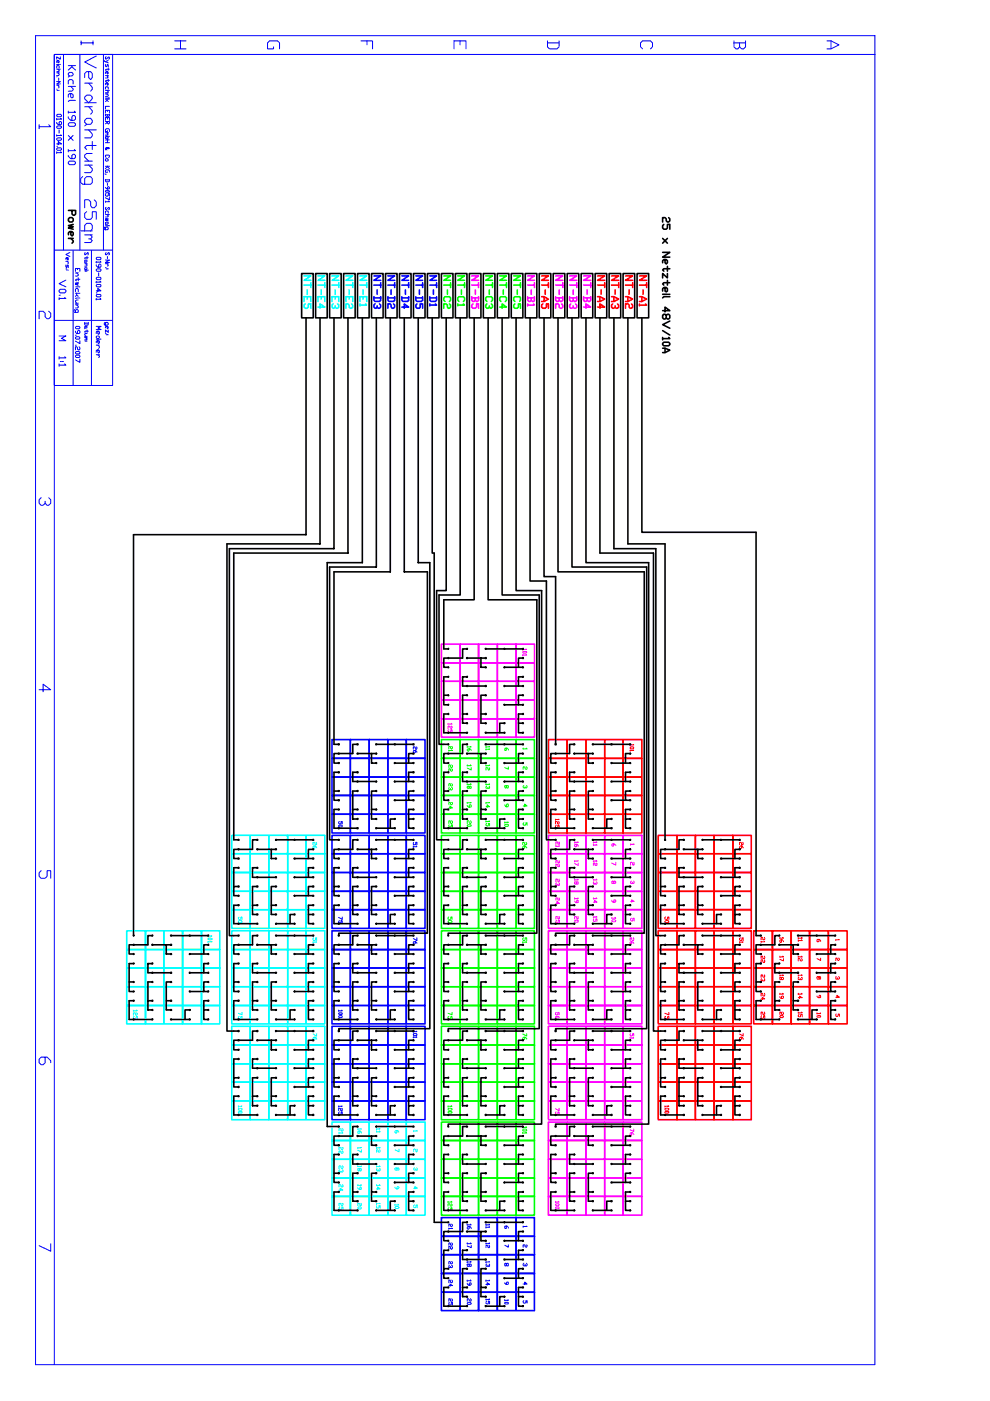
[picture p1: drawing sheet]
<svg xmlns="http://www.w3.org/2000/svg" width="210mm" height="297mm" viewBox="0 0 210 297" stroke-linecap="round" stroke-linejoin="round" font-family="sans-serif">
<g fill="none" stroke="#00f" stroke-width=".21">
<path d="M7.5 7.6h178v281.7h-178zM11.5 11.5h12.4v70.2h-12.4zM12 14.4l.1-.5 .4 .1v.4M12 17.3h.8l-.8 .5h.8M12 13.7h.5M12 14.7h.8M12 15.4h.5M12 16.3h.1M12 18.1h.5M12 18.9h.1M12.1 19.2h.2M12.3 12.8v.4h.2l-.1-.4h-.3l-.1 .4"/>
<path d="M12.3 14.7l.2 .4-.5 .1M12.3 15.4l.2 .5-.1 .1h-.4M12.3 18.1l.2 .3-.1 .3M12.4 19.2h.1M12.4 16.5v.5M12.7 13.7h.1M12.8 12.1v.5l-.8-.5v.5M13.5 11.5v41.5M14.5 15.6l.2-.2h.5l.3 .2v.3l-.3 .2h-.5l-.2-.2zM14.5 17.8v-.7l.2-.2h.5l.3 .2v.7M14.5 13.9h1.5M14.5 18.3h1.5"/>
<path d="M14.7 16.1l-.2 .3M15 18.3l.5 .5v.3l-.3 .2h-.7M15 19.8v.8l.2 .2 .3-.2v-.5l-.3-.3h-.5l-.2 .3v.5M15.2 13.9v.3l.8 .6M15.2 14.2l-.7 .6M16.9 11.5v41.5M17.2 9.1h2.5M17.2 8.7v.8M17.9 17.6h1.7M18.8 15.2v1.3l.4 .4 .4-.4v-.9l-.4-.4h-.8l-.5 .4v.9M18.8 17.6l.8 .9v.4l-.4 .4M19.7 8.7v.8"/>
<path d="M20.4 11.9l-2.5 1.3 2.5 1.2M21.9 11.5v41.5M22.1 12.8v.2l.8 .3M22.4 13.7v.3l.1 .2 .3-.5h.1v.5M22.4 18.9v-.4l.1-.1 .4 .1v.4M22.4 16h.5M22.4 19.2h.8M22.4 19.9h.5M22.5 12.1h-.1v.4l.1 .1 .5-.5h.2v.4l-.2 .1M22.7 15.2v.4h.2l-.1-.4h-.3l-.1 .4M22.7 17.6v.4h.2l-.1-.4-.4 .1v.3M22.7 19.2l.2 .4-.5 .1"/>
<path d="M22.7 19.9l.2 .4-.5 .1M22.8 16l.1 .1-.2 .2M22.8 16.3l.1 .1-.1 .1h-.4M22.9 12.8l-.5 .3M22.9 14.4v.5M22.9 16.8v.5M23.2 14.7h-.7l-.1 .1 .1 .1M23.2 17h-.7l-.1 .2 .1 .1M37 8.7h2.5M37 10.4h2.5M38.3 8.7v1.7M58 9.9v.5h-1.3v-1.3l.4-.4h1.7l.5 .4v1.3"/>
<path d="M76.5 8.7h2.5v1.7M77.8 8.7v.8M96.3 10.4v-1.7h2.5v1.7M97.5 8.7v.8M116.1 8.7v1.2l.4 .5h1.6l.4-.5v-1.2M116.1 9.1h2.4M136.2 10.4l-.4-.5v-.8l.4-.4h1.7l.4 .4v.8l-.4 .5M155.6 8.7v1.2l.4 .5h.5l.3-.5v-.8M155.6 9.1h2.5M158.1 8.7v1.2l-.5 .5h-.4l-.4-.5M175.3 8.7h.9l1.7 .8-1.7 .9h-.9M176.2 8.7v1.7"/>
<path d="M185.5 11.5h-174v277.8M8.3 26.4v.9M10.3 26.4l.5 .5h-2.5M12 26.9l.2-.2h.7l.1 .3-.1 .2h-.7zM12 29.4l.2-.2h.7l.1 .4-.1 .1h-.7zM12 31.5l.2-.1h.7l.1 .3-.1 .2h-.7zM12 25.9l.4 .5h.5l.1-.1v-.4l-.1-.1-.4 .1v.5M12 30.5h1l-.6-.5v.7M12 25.1v.3M12 28.6v.3M12 32.2v.3M12 31h.2"/>
<path d="M12.2 24.2h.7l.1 .4-.1 .2h-.7l-.2-.2zM12.5 27.5v.7M12.9 25.1l.1 .2h-1M12.9 28.6l.1 .1h-1M12.9 32.2l.1 .2h-1M14.5 26.3l.2-.3h1l.3 .3v.2l-.3 .3h-1l-.2-.3zM14.5 24.8v.2l.5 .5h.7l.3-.2v-.5l-.3-.3h-.2l-.3 .3v.7M14.5 33l.5 .6h.7l.3-.2v-.4l-.3-.3h-.2l-.3 .3v.6M14.5 23.6v.4M14.5 31.7v.5M14.5 28.7l1 1M14.7 34.1h1l.3 .3v.3l-.3 .2h-1l-.2-.2v-.3z"/>
<path d="M15.5 28.7l-1 1M15.7 23.6l.3 .2h-1.5M15.7 31.7l.3 .2h-1.5M16 21.3h-1.3l-.2 .2M17.5 37.5l-.4 .4v.8l.4 .4h1.7l.4-.4v-.8l-.4-.4h-.8l-.5 .4v1.2M17.9 21.8h2.5M17.9 22.6h1.7M17.9 27.5h2.5M17.9 34.1h1.7M17.9 35h1.7M18.4 20.2h.8l.4 .4v.3l-.8 .9-.9-.9v-.3zM18.4 25.1h.8l.4 .4v.4l-.4 .5h-.8l-.5-.5v-.4z"/>
<path d="M18.4 26.4l-.5 .3M18.8 22.6l.8 .9v.3l-.4 .4M18.8 27.5l.8 .9v.4l-.4 .4h-1.3M18.8 35l.8 .8v.4l-.4 .4h-1.3M19.6 32.5h-1.2l-.5 .4v.4l.9 .8M19.6 30v1.7M20.4 30.8h-2l-.5 .5 .5 .4M22.3 36.9h.2M22.4 29.2l.3-.3 .2 .4-.4 .1zM22.4 23.9v-.5h.8v.5M22.4 24.2v.4l.1 .1 .3-.1v-.3M22.4 25.5v-.6h.8v.6"/>
<path d="M22.4 25.8h.8v.3l-.2 .2-.2-.2v-.3M22.4 31.8l.5-.5 .3 .1-.3 .1-.4-.2-.1 .2 .3 .3M22.4 38v.4l.1 .2h.5l.2-.2v-.4M22.4 39.7l.3 .4h.3l.2-.1-.2-.4-.2 .1v.4M22.4 20.8h.5M22.4 21h.8M22.4 24.3h.8M22.4 28.1h.5M22.4 28.9h.8M22.4 29.7h.8M22.4 30.3h.8M22.4 35.2h.8"/>
<path d="M22.4 38.1h.8M22.5 33.4l-.1-.2v-.2l.1-.1 .7 .1-.2 .4M22.7 21v.3l.2 .2M22.7 21.3l-.3 .2M22.8 27.7v.2h-.4v-.4l.1-.2h.5l.2 .2v.4M22.8 28.1l.1 .1-.2 .2M22.8 28.4l.1 .1-.1 .1h-.4M22.8 35.2l.4 .6M22.8 36.4l-.4 .1v-.3l.1-.2h.5l.2 .2v.3M22.8 23.4v.3M22.8 24.9v.4M22.8 29.7v.6"/>
<path d="M22.8 38.8v.5M22.8 25.9l-.4 .4M22.8 35.3l-.4 .5M23 20.8h.2M23.2 22.5h-.8v.6M23.2 24.2v.4h-.4M11.5 53h12.4M14 56.2v.4l.1 .2 .3-.6 .1 .6M14 59.4l-1.5 .7 1.5 .7M14 55.4h.5M14 57h.1M14.1 57.3h.1"/>
<path d="M14.2 54.6v.4l.2 .1v-.5l-.4 .1v.3M14.2 55.4l.3 .3-.1 .2M14.4 57.3h.1M14.8 53.5l-.8 .5 .8 .4M15.5 53v28.7M16 57.5v-.6h.9v.6M16 57.9h.6M16.3 57.9l.3 .5-.2 .1h-.4M16.4 56.9v.3M16.6 59.9l-.6 .2h.6l-.6 .2 .6 .2M16.6 58.9v.6M16.9 59.2h-.7l-.2 .2 .2 .1"/>
<path d="M17.1 49h2.5M17.9 55.2l.5-.1v.5h-.4zM17.9 56.8h.5l.1 .2-.3 .3zM17.9 49v-1.2l.5-.4h.8l.4 .4v.7l-.4 .5M17.9 57.3h.8M17.9 55.9h.6M17.9 49.8h1.7M18 53.5v.5l.6-.5v.5M18 55.6l-.1 .1M18 57.5h.2M18.2 55.9l.3 .4-.6 .1M18.4 44.9l-.5 .3v.9l.5 .4h.8l.4-.4v-1.2h.8v1.6"/>
<path d="M18.4 57.5h.1M18.5 54.4v.5M18.7 54.6h-.7v.3M19.2 49.8l.4 .4-.4 .5h-.4M19.2 50.7l.4 .3-.4 .4h-1.3M19.4 53v28.7M20 42.4l.4 .4v.8l-.4 .5h-.4l-.4-.5v-.8l-.4-.4h-.9v1.7M20.4 54.7l.2-.1h.7l.1 .3-.1 .2h-.7zM20.4 59l.2-.2h.7l.1 .3-.1 .2h-.7zM20.4 56.2l.3 .5h.6l.1-.2v-.3l-.1-.2-.4 .2v.5M20.4 55.4v.3M20.4 59.6v.4"/>
<path d="M20.6 57h.7l.1 .3-.1 .2h-.7l-.2-.2zM20.9 57.9v.6M21.3 55.4l.1 .2h-1M21.3 59.6l.1 .2h-1M22.3 48.1l-.2 .2 .2 .4h.5l.1-.4-.4-.2-.1 .2v.4M22.4 40.5l.6-.1 .2 .3-.7 .1zM22.4 47.2l.4-.1 .1 .3-.4 .1zM22.4 45.2v-.4l.1-.1 .4 .1v.4M22.4 55.1h.8l-.8 .6h.8M22.4 42.6v.3M22.4 45.5h.8M22.4 47.9h.5"/>
<path d="M22.4 55.9h.5M22.4 56.8h.1M22.5 41l-.1 .2 .1 .4 .4-.2v-.4h.3v.6M22.5 44l-.1 .1 .1 .4 .5-.5 .2 .1-.2 .4M22.5 53.5l-.1 .5h.1l.5-.5 .2 .2v.3h-.2M22.5 47.5l-.1 .1M22.5 57h.2M22.7 45.5l.2 .4-.5 .1M22.7 55.9l.2 .3-.1 .2M22.8 54.4v.5M22.8 57h.1M22.9 46.3l-.5 .1 .5 .2-.5 .1 .5 .1"/>
<path d="M23 42.6l.2 .2h-.8M23 47.9h.2M23.2 41.9v.5l-.8-.5M10.3 66l.5 .4v.8l-.5 .4h-.3l-.4-.4v-.8l-.5-.4h-.8v1.6M11.5 67.9h12.4M12.5 61.6l.3-.3h.9l.3 .3v.2l-.3 .3h-.9l-.3-.3zM12.5 71.2h1.5l-1 .5 1 .5h-1.5M12.5 63.1v.4M12.5 75.6v.5M12.5 77.2v.5M12.5 62.6h.3M12.8 76.7h.2"/>
<path d="M13.2 76.7h.3M13.7 75.6l.3 .3h-1.5M13.7 77.2l.3 .2h-1.5M13.7 63.1l.3 .2h-1.5M15.8 65.6l-.1 .2v.4h.1h.8v-.4l-.4-.2-.2 .2v.4M16 71.6l.2-.2h.6l.1 .3-.1 .2h-.6zM16 74.7l.2-.2h.6l.1 .4-.1 .1h-.6zM16 75.5l.2-.2h.6l.1 .3-.1 .2h-.6zM16 61.8v-.5l.2-.1 .4 .1v.5M16 70.2l.3 .5h.5l.1-.1v-.4l-.1-.2-.4 .2v.5M16 60.8h.6M16 62.2h.9"/>
<path d="M16 64.3h.6M16 64.6h.6M16 73.2h.2M16 71.1h.2M16.2 69.2h.6l.1 .3-.1 .2h-.6l-.2-.2zM16.3 62.2v.3l.3 .4M16.3 64.6l.3 .5-.2 .2h-.4M16.3 62.5l-.3 .4M16.6 63.6h-.4l-.2 .2 .3 .5M16.8 73.5l.1 .2v.3l-.1 .2-.4-.2v-.3l-.1-.2h-.3v.7M16.8 60.8h.1M16.9 63.2l-.9 .1"/>
<path d="M16.9 72.2v.6l-.9-.5M16.9 76.1v.7l-.9-.5M17.9 68.4l.1 .5h.6l.1-.5M17.9 68.5h.8M17.9 71.3h.6M17.9 71.6h.6M18 69.2h.4l.1 .3h-.5zM18 69.5l-.1 .2M18 72.3h.2M18.4 71.6v.2h-.2M18.4 71.8v.3h-.5M18.4 72.3h.1"/>
<path d="M18.5 70.7h-.5l-.1 .2 .3 .4M18.5 70v.5M18.7 70.2h-.7v.3M20.4 60.5l.2-.2h.7l.1 .3-.1 .2h-.7zM20.4 62.6l.2-.2h.7l.1 .4-.1 .1h-.7zM20.4 61.7h1l-.7-.5v.6M20.4 69.2h1l-.7 .3 .7 .4h-1M20.4 63.3v.3M20.4 62.1h.2M20.4 71.9h1M20.4 73.2h.7M20.4 75.2h.7"/>
<path d="M20.6 71.2h.3l.2 .2-.4 .5-.3-.3zM20.7 70.2v.5l.2 .2 .2-.2v-.3l-.2-.2h-.3l-.2 .2v.3M20.7 72.2v.5l.2 .1 .2-.1v-.4l-.2-.1-.5 .1v.4M20.7 73.2l.4 .3-.2 .4M20.7 74.2v.5l.2 .2 .2-.2v-.3l-.2-.2h-.3l-.2 .2v.3M20.7 75.2l.4 .3-.2 .3M21.3 63.3l.1 .1h-1M22.3 68.4l-.2 .1 .2 .4h.5l.1-.4-.4-.1-.1 .1v.4M22.4 70.7h.1M22.5 71h.2M22.7 69.2l.1 .5 .1-.2v-.2l-.1-.1-.4 .1v.2M22.8 71h.1"/>
<path d="M22.9 70v.5l-.5-.5v.5M8.7 105.5l-.4 .4v.8l.4 .4h.4l.5-.4M10.3 105.5l.5 .4v.8l-.5 .4h-.3l-.4-.4v-.4M8.3 146.2h2.5l-1.7-1.1v1.6M88.1 159.1v.4h-.5l.1-.4h.4l.3 .4M88.3 158.4v.5h-.2v-.5h-.5v.5M71.8 175l.7-.1 .1 .3-.1 .2h-.5zM72 174.2l-.2 .1 .2 .4h.2l.1-.5h.3v.5M87.6 179.4v.3M87.7 178.6v.5l.4-.1v-.4h.3v.5M88.3 179.4l.1 .1h-.8M8.7 184.6l-.4 .4v.8l.4 .4h.9l.4-.4v-1.2h.8v1.6"/>
<path d="M72 195.2l-.2 .4 .4 .1 .1-.5h.3v.5M72.6 194.4v.5l-.8-.4M88.1 199.7v.3l-.4 .2v-.5h.4l.3 .3M88.4 198.8v.6l-.8-.4M71.8 214.8l.7-.1 .1 .3-.6 .1zM71.8 214.2v.2M72 215.3h.5v.5h-.5l-.2-.2zM72.5 214.2l.1 .1h-.8M87.6 218.6v.3M87.6 219.8v.3M87.7 219.1h.6v.5h-.6zM88.3 218.6l.1 .1h-.8"/>
<path d="M88.3 219.8l.1 .1h-.8M9.6 224.1v1.2l-.5 .4h-.4l-.4-.4v-.7l.4-.5h1.3l.8 .8v.4M71.8 234.5v.2M72 235.7l-.2 .2 .2 .4h.2l.1-.6h.3v.6M72.5 234.5l.1 .1h-.8M72.5 235v.5l-.3-.1v-.3l-.1-.1h-.3v.5M95.8 259.5l.1 .5h-.4l-.1-.5h-.2v.5M99.1 259.5v.3M99.7 259.5l.2 .2h-.8M103 259.5v.3M103.7 259.5l.1 .2h-.8M107.4 260v.4h-.4l.1-.4h.4l.3 .4"/>
<path d="M110.9 260v.2M111.6 260h.2h-.9M10.8 263.7v1.6l-2.5-1.2M95.2 272.6h.7l-.5-.4v.5M95.2 260.4v.2M95.2 268.3v.4h.3M95.2 276.1v.6h.3l.2-.2v-.4h.2v.6M95.8 267.5l.1 .1-.1 .4-.3-.2-.1-.3h-.2v.5M95.8 268.3l.1 .4-.2 .1-.2-.3M95.8 260.4l.1 .1h-.7M95.8 263.5l.1 .4h-.4l-.1-.4h-.2v.5M95.8 264.3l.1 .4-.2 .2-.3-.6h-.2v.6"/>
<path d="M95.8 271.4l.1 .4-.2 .2-.3-.6h-.2v.6M95.8 275.4l.1 .4h-.4l-.1-.4h-.2v.5M99.1 276.3l.1-.2h.5l.2 .4h-.7zM99.1 272.1l.2 .4h.4l.2-.4h-.4v.4M99.1 263.5v.3M99.1 267.5v.2M99.1 271.4v.2M99.5 268.1h.4v.3l-.2 .1-.2-.1v-.3h-.4v.3h.4M99.5 260v.5l-.2 .1-.2-.1 .1-.5h.5l.2 .5M99.7 267.5l.2 .1h-.8M99.7 263.5l.2 .2h-.8M99.7 271.4l.2 .2h-.8"/>
<path d="M99.7 275.4l.2 .4h-.4v-.3l-.4-.1v.5M99.9 264v.5l-.8-.3M103 272.3h.8l-.5-.3v.5M103 260v.4M103 263.5v.3M103 267.5v.2M103 271.4v.2M103 275.4v.2M103.2 268l-.2 .1v.3h.5M103.2 275.9l-.2 .4 .5 .2v-.6h.3v.6M103.7 267.5l.1 .1h-.8M103.7 268v.5h-.2v-.2"/>
<path d="M103.7 260l.1 .2h-.8M103.7 263.5l.1 .2h-.8M103.7 264v.5l-.2-.1-.2-.4h-.3v.5M103.7 271.4l.1 .2h-.8M103.7 275.4l.1 .1h-.8M107 276.2l.7-.1 .1 .3-.7 .1zM107 272l.3 .3h.4v-.5l-.3 .2v.3M107 275.5v.3M107.4 268l.3-.2v.6a.46 .46 0 0 1-.4-.6h-.2l-.1 .5 .1 .1 .3-.1M107.7 275.5l.1 .2h-.8M107.8 263.9v.5l-.8-.4M110.9 272.2h.9l-.5-.4v.5"/>
<path d="M111.1 267.8l-.2 .5 .2 .1 .2-.1M111.1 275.8l-.2 .1 .2 .4 .4-.2v-.3h.3v.5M111.6 267.8l.2 .2-.2 .4-.3-.3M111.6 263.9l.2 .1-.2 .4-.3-.1v-.4h-.4v.5"/>
<circle cx="22.6" cy="33.9" r=".32"/>
</g>
<g fill="none" stroke="#f00" stroke-width=".34">
<path d="M114.8 58.5h1.5l-1.5 .9h1.5M116.3 59.9v1.1M126.7 58.5h1.5l-1.5 .9h1.5M128.2 59.9v1.1M129.7 58.5h1.5l-1.5 .9h1.5M131.2 59.9v1.1M132.6 58.5h1.5l-1.5 .9h1.5M134.1 59.9v1.1M135.6 58.5h1.5l-1.5 .9h1.5M137.1 59.9v1.1M114.8 62.9h.5l1 .5-1 .5h-.5M114.8 60.4h1.5"/>
<path d="M115.1 64.4l-.3 .3v.4l.3 .3h.5l.3-.3v-.7h.4v1M115.3 62.9v1M115.6 61.5v.9M126.7 62.9h.5l1 .5-1 .5h-.5M126.7 65.1h1.5l-1-.7v1M126.7 60.4h1.5M127.2 62.9v1M127.5 61.5v.9M129.7 62.9h.5l1 .5-1 .5h-.5M129.7 60.4h1.5M129.9 64.4l-.2 .3v.4l.2 .3h.3l.2-.3M130.2 62.9v1"/>
<path d="M130.4 61.5v.9M130.9 64.4l.3 .3v.4l-.3 .3h-.2l-.3-.3v-.2M132.6 62.9h.5l1 .5-1 .5h-.5M132.6 60.4h1.5M133.1 62.9v1M133.4 61.5v.9M133.9 64.4l.2 .3v.4l-.2 .3h-.3l-.2-.3v-.4l-.3-.3h-.5v1M135.6 62.9h.5l1 .5-1 .5h-.5M135.6 60.4h1.5M135.6 64.4v.5M136.1 62.9v1M136.3 61.5v.9"/>
<path d="M136.9 64.4l.2 .3h-1.5M116.3 156.8h4v4h-4zM120.3 156.8h3.9v4h-3.9zM124.2 156.8h4v4h-4zM128.2 156.8h3.9v4h-3.9zM132.1 156.8h4v4h-4zM116.3 168.7h4v3.9h-4zM116.3 160.8h4v4h-4zM116.3 164.8h4v3.9h-4zM116.3 172.6h4v4h-4zM120.3 172.6h3.9v4h-3.9zM120.3 168.7h3.9v3.9h-3.9z"/>
<path d="M120.3 160.8h3.9v4h-3.9v3.9h3.9v-3.9h-3.9zM124.2 172.6h4v4h-4zM124.2 168.7h4v3.9h-4zM124.2 160.8h4v4h-4zM124.2 164.8h4v3.9h-4zM128.2 172.6h3.9v4h-3.9zM128.2 168.7h3.9v3.9h-3.9zM128.2 160.8h3.9v4h-3.9v3.9h3.9v-3.9h-3.9zM132.1 168.7h4v3.9h-4zM132.1 160.8h4v4h-4zM132.1 164.8h4v3.9h-4zM132.1 172.6h4v4h-4z"/>
<path d="M139.6 177.1h3.9v3.9h-3.9zM143.5 177.1v3.9h3.9v4h-3.9v-4h3.9v-3.9zM147.4 177.1h4v3.9h-4zM151.4 177.1v3.9h4v4h-4v-4h4v-3.9zM155.4 177.1h3.9v3.9h-3.9zM139.6 185h3.9v4h-3.9zM139.6 181h3.9v4h-3.9zM139.6 197.4h3.9v3.9h-3.9zM139.6 189v3.9h3.9v3.9h-3.9v-3.9h3.9v-3.9zM143.5 185h3.9v4h-3.9zM143.5 197.4h3.9v3.9h-3.9zM143.5 189h3.9v3.9h-3.9z"/>
<path d="M143.5 192.9h3.9v3.9h-3.9zM147.4 185h4v4h-4zM147.4 181h4v4h-4zM147.4 197.4h4v3.9h-4zM147.4 189v3.9h4v3.9h-4v-3.9h4v-3.9zM151.4 185h4v4h-4zM151.4 189h4v3.9h-4zM151.4 192.9h4v3.9h-4zM151.4 197.4h4v3.9h-4zM155.4 185h3.9v4h-3.9zM155.4 181h3.9v4h-3.9zM155.4 197.4h3.9v3.9h-3.9z"/>
<path d="M155.4 189v3.9h3.9v3.9h-3.9v-3.9h3.9v-3.9zM159.8 197.4h4v3.9h-4zM163.8 197.4h4v3.9h-4zM167.8 197.4h3.9v3.9h-3.9zM171.7 197.4h3.9v3.9h-3.9zM175.6 197.4h4v3.9h-4zM139.6 213.2h3.9v3.9h-3.9zM139.6 209.2h3.9v4h-3.9zM139.6 217.6h3.9v4h-3.9zM139.6 201.3v3.9h3.9v4h-3.9v-4h3.9v-3.9zM143.5 213.2h3.9v3.9h-3.9zM143.5 209.2h3.9v4h-3.9z"/>
<path d="M143.5 201.3h3.9v3.9h-3.9zM143.5 205.2h3.9v4h-3.9zM143.5 217.6h3.9v4h-3.9v3.9h3.9v-3.9h-3.9zM147.4 213.2h4v3.9h-4zM147.4 209.2h4v4h-4zM147.4 217.6h4v4h-4zM147.4 201.3v3.9h4v4h-4v-4h4v-3.9zM151.4 213.2h4v3.9h-4zM151.4 209.2h4v4h-4zM151.4 201.3h4v3.9h-4zM151.4 205.2h4v4h-4zM151.4 217.6v4h4v3.9h-4v-3.9h4v-4z"/>
<path d="M155.4 213.2h3.9v3.9h-3.9zM155.4 205.2h3.9v4h-3.9zM155.4 201.3h3.9v3.9h-3.9zM155.4 209.2h3.9v4h-3.9zM155.4 217.6h3.9v4h-3.9zM159.8 213.2h4v3.9h-4zM159.8 209.2h4v4h-4zM159.8 201.3h4v3.9h-4zM159.8 205.2h4v4h-4zM163.8 213.2h4v3.9h-4zM163.8 205.2h4v4h-4zM163.8 201.3h4v3.9h-4z"/>
<path d="M163.8 209.2h4v4h-4zM167.8 213.2h3.9v3.9h-3.9zM167.8 205.2h3.9v4h-3.9zM167.8 201.3h3.9v3.9h-3.9zM167.8 209.2h3.9v4h-3.9zM171.7 213.2h3.9v3.9h-3.9zM171.7 209.2h3.9v4h-3.9zM171.7 201.3h3.9v3.9h-3.9zM171.7 205.2h3.9v4h-3.9zM175.6 213.2h4v3.9h-4zM175.6 205.2h4v4h-4zM175.6 201.3h4v3.9h-4z"/>
<path d="M175.6 209.2h4v4h-4zM139.6 225.5h3.9v3.9h-3.9zM139.6 221.6h3.9v3.9h-3.9zM139.6 233.4h3.9v4h-3.9zM139.6 229.4h3.9v4h-3.9zM143.5 225.5h3.9v3.9h-3.9zM143.5 229.4h3.9v4h-3.9zM143.5 233.4h3.9v4h-3.9zM147.4 225.5h4v3.9h-4zM147.4 221.6h4v3.9h-4zM147.4 229.4v4h4v4h-4v-4h4v-4zM151.4 229.4h4v4h-4z"/>
<path d="M151.4 233.4h4v4h-4zM151.4 225.5h4v3.9h-4zM155.4 225.5h3.9v3.9h-3.9zM155.4 221.6h3.9v3.9h-3.9zM155.4 229.4v4h3.9v4h-3.9v-4h3.9v-4z"/>
</g>
<g fill="none" stroke="#f0f" stroke-width=".34">
<path d="M100 58.5h1.5l-1.5 .9h1.5M101.5 59.9v1.1M111.9 58.5h1.4l-1.4 .9h1.4M113.3 59.9v1.1M117.8 58.5h1.5l-1.5 .9h1.5M119.3 59.9v1.1M120.8 58.5h1.5l-1.5 .9h1.5M122.3 59.9v1.1M123.7 58.5h1.6l-1.6 .9h1.6M125.3 59.9v1.1M100 62.9v.8l.3 .2h.2l.3-.2v-.5M100 60.4h1.5"/>
<path d="M100 63.2h1.5M100.3 64.4l-.3 .3v.4l.3 .3h.5l.2-.3v-.7h.5v1M100.8 61.5v.9M101.5 62.9v.8l-.3 .2-.4-.2M111.9 62.9v.8l.2 .2h.3l.2-.2v-.5M111.9 60.4h1.4M111.9 63.2h1.4M111.9 64.4v.5M112.6 61.5v.9M113.1 64.4l.2 .3h-1.4M113.3 62.9v.8l-.2 .2h-.2l-.3-.2M117.8 62.9v.8l.3 .2h.2l.3-.2v-.5"/>
<path d="M117.8 60.4h1.5M117.8 63.2h1.5M118.6 61.5v.9M119.1 64.4l.2 .3v.4l-.2 .3h-.3l-.2-.3v-.4l-.3-.3h-.5v1M119.3 62.9v.8l-.2 .2h-.3l-.2-.2M120.8 62.9v.8l.2 .2h.3l.2-.2v-.5M120.8 60.4h1.5M120.8 63.2h1.5M121 64.4l-.2 .3v.4l.2 .3h.3l.2-.3M121.5 61.5v.9M122 64.4l.3 .3v.4l-.3 .3h-.2l-.3-.3v-.2M122.3 62.9v.8l-.3 .2h-.2l-.3-.2"/>
<path d="M123.7 62.9v.8l.3 .2h.2l.3-.2v-.5M123.7 65.1h1.6l-1.1-.7v1M123.7 60.4h1.6M123.7 63.2h1.6M124.5 61.5v.9M125.3 62.9v.8l-.3 .2h-.3l-.2-.2M93.6 136.6h4v3.9h-4zM97.6 136.6h3.9v3.9h-3.9zM101.5 136.6h3.9v3.9h-3.9zM105.4 136.6h4v3.9h-4v3.9h4v-3.9h-4zM109.4 136.6h3.9v3.9h-3.9zM93.6 144.4h4v4h-4z"/>
<path d="M93.6 140.5h4v3.9h-4zM93.6 148.4h4v4h-4v3.9h4v-3.9h-4zM97.6 140.5h3.9v3.9h-3.9zM97.6 144.4h3.9v4h-3.9zM97.6 148.4h3.9v4h-3.9v3.9h3.9v-3.9h-3.9zM101.5 144.4h3.9v4h-3.9zM101.5 140.5h3.9v3.9h-3.9zM101.5 148.4h3.9v4h-3.9v3.9h3.9v-3.9h-3.9zM105.4 144.4h4v4h-4zM105.4 148.4h4v4h-4zM105.4 152.4h4v3.9h-4zM109.4 144.4h3.9v4h-3.9z"/>
<path d="M109.4 140.5h3.9v3.9h-3.9zM109.4 148.4h3.9v4h-3.9v3.9h3.9v-3.9h-3.9zM116.3 177.1v3.9h4v4h-4v-4h4v-3.9zM120.3 177.1h3.9v3.9h-3.9zM124.2 177.1h4v3.9h-4zM128.2 177.1h3.9v3.9h-3.9zM132.1 177.1v3.9h4v4h-4v-4h4v-3.9zM116.3 185h4v4h-4zM116.3 189h4v3.9h-4zM116.3 192.9h4v3.9h-4zM116.3 197.4h4v3.9h-4zM120.3 185h3.9v4h-3.9z"/>
<path d="M120.3 181h3.9v4h-3.9zM120.3 197.4h3.9v3.9h-3.9zM120.3 192.9h3.9v3.9h-3.9zM120.3 189h3.9v3.9h-3.9zM124.2 185h4v4h-4zM124.2 181h4v4h-4zM124.2 197.4h4v3.9h-4zM124.2 189h4v3.9h-4zM124.2 192.9h4v3.9h-4zM128.2 185h3.9v4h-3.9zM128.2 181h3.9v4h-3.9zM128.2 197.4h3.9v3.9h-3.9z"/>
<path d="M128.2 192.9h3.9v3.9h-3.9zM128.2 189h3.9v3.9h-3.9zM132.1 189h4v3.9h-4zM132.1 192.9h4v3.9h-4zM132.1 197.4h4v3.9h-4zM132.1 185h4v4h-4zM116.3 213.2h4v3.9h-4zM116.3 209.2h4v4h-4zM116.3 201.3h4v3.9h-4zM116.3 205.2h4v4h-4zM116.3 217.6v4h4v3.9h-4v-3.9h4v-4zM120.3 213.2h3.9v3.9h-3.9z"/>
<path d="M120.3 209.2h3.9v4h-3.9zM120.3 217.6h3.9v4h-3.9zM120.3 201.3v3.9h3.9v4h-3.9v-4h3.9v-3.9zM124.2 213.2h4v3.9h-4zM124.2 209.2h4v4h-4zM124.2 201.3h4v3.9h-4zM124.2 205.2h4v4h-4zM124.2 217.6h4v4h-4v3.9h4v-3.9h-4zM128.2 213.2h3.9v3.9h-3.9zM128.2 209.2h3.9v4h-3.9zM128.2 217.6h3.9v4h-3.9zM128.2 201.3v3.9h3.9v4h-3.9v-4h3.9v-3.9z"/>
<path d="M132.1 213.2h4v3.9h-4zM132.1 209.2h4v4h-4zM132.1 201.3h4v3.9h-4zM132.1 205.2h4v4h-4zM132.1 217.6h4v4h-4v3.9h4v-3.9h-4zM116.3 237.9h4v3.9h-4zM116.3 229.4h4v4h-4zM116.3 233.4h4v4h-4zM116.3 225.5h4v3.9h-4zM120.3 237.9h3.9v3.9h-3.9zM120.3 225.5h3.9v3.9h-3.9zM120.3 221.6h3.9v3.9h-3.9z"/>
<path d="M120.3 229.4h3.9v4h-3.9v4h3.9v-4h-3.9zM124.2 237.9h4v3.9h-4zM124.2 225.5h4v3.9h-4zM124.2 229.4h4v4h-4zM124.2 233.4h4v4h-4zM128.2 237.9h3.9v3.9h-3.9zM128.2 225.5h3.9v3.9h-3.9zM128.2 221.6h3.9v3.9h-3.9zM128.2 229.4v4h3.9v4h-3.9v-4h3.9v-4zM132.1 229.4h4v4h-4zM132.1 233.4h4v4h-4zM132.1 225.5h4v3.9h-4z"/>
<path d="M132.1 237.9h4v3.9h-4zM116.3 249.8h4v3.9h-4zM116.3 241.8h4v4h-4zM116.3 245.8h4v4h-4zM116.3 253.7h4v3.9h-4zM120.3 253.7h3.9v3.9h-3.9zM120.3 249.8h3.9v3.9h-3.9zM120.3 241.8h3.9v4h-3.9v4h3.9v-4h-3.9zM124.2 253.7h4v3.9h-4zM124.2 249.8h4v3.9h-4zM124.2 241.8h4v4h-4zM124.2 245.8h4v4h-4z"/>
<path d="M128.2 253.7h3.9v3.9h-3.9zM128.2 249.8h3.9v3.9h-3.9zM128.2 241.8h3.9v4h-3.9v4h3.9v-4h-3.9zM132.1 249.8h4v3.9h-4zM132.1 241.8h4v4h-4zM132.1 245.8h4v4h-4zM132.1 253.7h4v3.9h-4z"/>
</g>
<g fill="none" stroke="#0f0" stroke-width=".34">
<path d="M94.1 58.5h1.4l-1.4 .9h1.4M95.5 59.9v1.1M97.1 58.5h1.4l-1.4 .9h1.4M98.5 59.9v1.1M103 58.5h1.4l-1.4 .9h1.4M104.4 59.9v1.1M105.9 58.5h1.5l-1.5 .9h1.5M107.4 59.9v1.1M108.9 58.5h1.5l-1.5 .9h1.5M110.4 59.9v1.1M94.1 60.4h1.4M94.4 63.9l-.3-.2v-.5l.3-.3h.9l.2 .3v.5l-.2 .2"/>
<path d="M94.9 61.5v.9M95.3 64.4l.2 .3v.4l-.2 .3h-.3l-.1-.7-.3-.3h-.5v1M97.1 60.4h1.4M97.1 64.4v.5M97.3 63.9l-.2-.2v-.5l.2-.3h.9l.3 .3v.5l-.3 .2M97.8 61.5v.9M98.2 64.4l.3 .3h-1.4M103 60.4h1.4M103.2 63.9l-.2-.2v-.5l.2-.3h1l.2 .3v.5l-.2 .2M103.2 64.4l-.2 .3v.4l.2 .3h.3l.2-.3M103.7 61.5v.9M104.2 64.4l.2 .3v.4l-.2 .3-.5-.3v-.2"/>
<path d="M105.9 65.1h1.5l-.9-.7v1M105.9 60.4h1.5M106.2 63.9l-.3-.2v-.5l.3-.3h.9l.3 .3v.5l-.3 .2M106.7 61.5v.9M108.9 60.4h1.5M109.2 63.9l-.3-.2v-.5l.3-.3h1l.2 .3v.5l-.2 .2M109.2 64.4l-.3 .3v.4l.3 .3h.5l.2-.3v-.7h.5v1M109.7 61.5v.9M93.6 156.8h4v4h-4zM97.6 156.8h3.9v4h-3.9zM101.5 156.8h3.9v4h-3.9zM105.4 156.8h4v4h-4z"/>
<path d="M109.4 156.8h3.9v4h-3.9zM93.6 172.6h4v4h-4zM93.6 164.8h4v3.9h-4zM93.6 160.8h4v4h-4zM93.6 168.7h4v3.9h-4zM93.6 177.1h4v3.9h-4zM97.6 177.1h3.9v3.9h-3.9zM97.6 168.7h3.9v3.9h-3.9zM97.6 172.6h3.9v4h-3.9zM97.6 160.8h3.9v4h-3.9v3.9h3.9v-3.9h-3.9zM101.5 172.6h3.9v4h-3.9zM101.5 164.8h3.9v3.9h-3.9z"/>
<path d="M101.5 160.8h3.9v4h-3.9zM101.5 168.7h3.9v3.9h-3.9zM101.5 177.1h3.9v3.9h-3.9zM105.4 172.6h4v4h-4zM105.4 168.7h4v3.9h-4zM105.4 160.8h4v4h-4zM105.4 164.8h4v3.9h-4zM105.4 177.1v3.9h4v4h-4v-4h4v-3.9zM109.4 172.6h3.9v4h-3.9zM109.4 164.8h3.9v3.9h-3.9zM109.4 160.8h3.9v4h-3.9zM109.4 168.7h3.9v3.9h-3.9z"/>
<path d="M109.4 177.1h3.9v3.9h-3.9zM93.6 185h4v4h-4zM93.6 181h4v4h-4zM93.6 197.4h4v3.9h-4zM93.6 192.9h4v3.9h-4zM93.6 189h4v3.9h-4zM97.6 197.4h3.9v3.9h-3.9zM97.6 181h3.9v4h-3.9zM97.6 185h3.9v4h-3.9zM97.6 189v3.9h3.9v3.9h-3.9v-3.9h3.9v-3.9zM101.5 185h3.9v4h-3.9zM101.5 181h3.9v4h-3.9z"/>
<path d="M101.5 197.4h3.9v3.9h-3.9zM101.5 189v3.9h3.9v3.9h-3.9v-3.9h3.9v-3.9zM105.4 185h4v4h-4zM105.4 197.4h4v3.9h-4zM105.4 189h4v3.9h-4zM105.4 192.9h4v3.9h-4zM109.4 185h3.9v4h-3.9zM109.4 181h3.9v4h-3.9zM109.4 197.4h3.9v3.9h-3.9zM109.4 189v3.9h3.9v3.9h-3.9v-3.9h3.9v-3.9zM93.6 213.2h4v3.9h-4zM93.6 205.2h4v4h-4z"/>
<path d="M93.6 201.3h4v3.9h-4zM93.6 209.2h4v4h-4zM93.6 217.6h4v4h-4zM97.6 213.2h3.9v3.9h-3.9zM97.6 209.2h3.9v4h-3.9zM97.6 217.6h3.9v4h-3.9zM97.6 201.3v3.9h3.9v4h-3.9v-4h3.9v-3.9zM101.5 213.2h3.9v3.9h-3.9zM101.5 209.2h3.9v4h-3.9zM101.5 217.6h3.9v4h-3.9zM101.5 201.3v3.9h3.9v4h-3.9v-4h3.9v-3.9zM105.4 213.2h4v3.9h-4z"/>
<path d="M105.4 209.2h4v4h-4zM105.4 201.3h4v3.9h-4zM105.4 205.2h4v4h-4zM105.4 217.6v4h4v3.9h-4v-3.9h4v-4zM109.4 213.2h3.9v3.9h-3.9zM109.4 209.2h3.9v4h-3.9zM109.4 217.6h3.9v4h-3.9zM109.4 201.3v3.9h3.9v4h-3.9v-4h3.9v-3.9zM93.6 237.9h4v3.9h-4zM93.6 225.5h4v3.9h-4zM93.6 221.6h4v3.9h-4zM93.6 233.4h4v4h-4z"/>
<path d="M93.6 229.4h4v4h-4zM97.6 221.6h3.9v3.9h-3.9zM97.6 225.5h3.9v3.9h-3.9zM97.6 237.9h3.9v3.9h-3.9zM97.6 229.4v4h3.9v4h-3.9v-4h3.9v-4zM101.5 237.9h3.9v3.9h-3.9zM101.5 225.5h3.9v3.9h-3.9zM101.5 221.6h3.9v3.9h-3.9zM101.5 229.4h3.9v4h-3.9v4h3.9v-4h-3.9zM105.4 237.9h4v3.9h-4zM105.4 225.5h4v3.9h-4zM105.4 229.4h4v4h-4z"/>
<path d="M105.4 233.4h4v4h-4zM109.4 237.9h3.9v3.9h-3.9zM109.4 225.5h3.9v3.9h-3.9zM109.4 221.6h3.9v3.9h-3.9zM109.4 229.4h3.9v4h-3.9v4h3.9v-4h-3.9zM93.6 253.7h4v3.9h-4zM93.6 245.8h4v4h-4zM93.6 241.8h4v4h-4zM93.6 249.8h4v3.9h-4zM97.6 241.8h3.9v4h-3.9zM97.6 253.7h3.9v3.9h-3.9zM97.6 245.8h3.9v4h-3.9v3.9h3.9v-3.9h-3.9z"/>
<path d="M101.5 253.7h3.9v3.9h-3.9zM101.5 249.8h3.9v3.9h-3.9zM101.5 241.8v4h3.9v4h-3.9v-4h3.9v-4zM105.4 253.7h4v3.9h-4zM105.4 249.8h4v3.9h-4zM105.4 241.8h4v4h-4zM105.4 245.8h4v4h-4zM109.4 253.7h3.9v3.9h-3.9zM109.4 249.8h3.9v3.9h-3.9zM109.4 241.8v4h3.9v4h-3.9v-4h3.9v-4z"/>
</g>
<g fill="none" stroke="#0ff" stroke-width=".34">
<path d="M64.5 58.5h1.4l-1.4 .9h1.4M65.9 59.9v1.1M67.4 58.5h1.5l-1.5 .9h1.5M68.9 59.9v1.1M70.4 58.5h1.4l-1.4 .9h1.4M71.8 59.9v1.1M73.4 58.5h1.4l-1.4 .9h1.4M74.8 59.9v1.1M76.3 58.5h1.5l-1.5 .9h1.5M77.8 59.9v1.1M64.5 63.9v-1h1.4v1M64.5 60.4h1.4"/>
<path d="M64.7 64.4l-.2 .3v.4l.2 .3h.4l.3-.3v-.7h.5v1M65.1 61.5v.9M65.1 62.9v.5M67.4 63.9v-1h1.5v1M67.4 65.1h1.5l-1.1-.7v1M67.4 60.4h1.5M68.1 61.5v.9M68.1 62.9v.5M70.4 63.9v-1h1.4v1M70.4 60.4h1.4M70.6 64.4l-.2 .3v.4l.2 .3 .5-.3M71.1 61.5v.9"/>
<path d="M71.1 62.9v.5M71.6 64.4l.2 .3v.4l-.2 .3h-.3l-.2-.3v-.2M73.4 63.9v-1h1.4v1M73.4 60.4h1.4M74 61.5v.9M74 62.9v.5M74.5 64.4l.3 .3v.4l-.3 .3h-.2l-.3-.3v-.4l-.2-.3h-.4v1M76.3 63.9v-1h1.5v1M76.3 60.4h1.5M76.3 64.4v.5M77 61.5v.9M77 62.9v.5"/>
<path d="M77.5 64.4l.3 .3h-1.5M49.1 177.1v3.9h3.9v4h-3.9v-4h3.9v-3.9zM53 177.1h4v3.9h-4zM57 177.1v3.9h4v4h-4v-4h4v-3.9zM61 177.1h3.9v3.9h-3.9zM64.9 177.1v3.9h4v4h-4v-4h4v-3.9zM26.9 197.4h4v3.9h-4zM30.9 197.4h3.8v3.9h-3.8zM34.7 197.4h4v3.9h-4zM38.7 197.4h4v3.9h-4zM42.7 197.4h3.9v3.9h-3.9zM49.1 185h3.9v4h-3.9z"/>
<path d="M49.1 197.4h3.9v3.9h-3.9zM49.1 189h3.9v3.9h-3.9zM49.1 192.9h3.9v3.9h-3.9zM53 185h4v4h-4zM53 181h4v4h-4zM53 197.4h4v3.9h-4zM53 189v3.9h4v3.9h-4v-3.9h4v-3.9zM57 189h4v3.9h-4zM57 192.9h4v3.9h-4zM57 197.4h4v3.9h-4zM57 185h4v4h-4zM61 185h3.9v4h-3.9z"/>
<path d="M61 181h3.9v4h-3.9zM61 197.4h3.9v3.9h-3.9zM61 189v3.9h3.9v3.9h-3.9v-3.9h3.9v-3.9zM64.9 185h4v4h-4zM64.9 197.4h4v3.9h-4zM64.9 189h4v3.9h-4zM64.9 192.9h4v3.9h-4zM26.9 213.2h4v3.9h-4zM26.9 209.2h4v4h-4zM26.9 201.3v3.9h4v4h-4v-4h4v-3.9zM30.9 213.2h3.8v3.9h-3.8zM30.9 209.2h3.8v4h-3.8z"/>
<path d="M30.9 201.3h3.8v3.9h-3.8zM30.9 205.2h3.8v4h-3.8zM34.7 213.2h4v3.9h-4zM34.7 209.2h4v4h-4zM34.7 201.3v3.9h4v4h-4v-4h4v-3.9zM38.7 213.2h4v3.9h-4zM38.7 209.2h4v4h-4zM38.7 201.3h4v3.9h-4zM38.7 205.2h4v4h-4zM42.7 213.2h3.9v3.9h-3.9zM42.7 209.2h3.9v4h-3.9zM42.7 201.3v3.9h3.9v4h-3.9v-4h3.9v-3.9z"/>
<path d="M49.1 213.2h3.9v3.9h-3.9zM49.1 209.2h3.9v4h-3.9zM49.1 201.3h3.9v3.9h-3.9zM49.1 205.2h3.9v4h-3.9zM49.1 217.6h3.9v4h-3.9zM53 213.2h4v3.9h-4zM53 209.2h4v4h-4zM53 217.6h4v4h-4zM53 201.3v3.9h4v4h-4v-4h4v-3.9zM57 213.2h4v3.9h-4zM57 209.2h4v4h-4zM57 201.3h4v3.9h-4z"/>
<path d="M57 205.2h4v4h-4zM57 217.6v4h4v3.9h-4v-3.9h4v-4zM61 213.2h3.9v3.9h-3.9zM61 209.2h3.9v4h-3.9zM61 217.6h3.9v4h-3.9zM61 201.3v3.9h3.9v4h-3.9v-4h3.9v-3.9zM64.9 213.2h4v3.9h-4zM64.9 209.2h4v4h-4zM64.9 201.3h4v3.9h-4zM64.9 205.2h4v4h-4zM64.9 217.6v4h4v3.9h-4v-3.9h4v-4zM49.1 225.5h3.9v3.9h-3.9z"/>
<path d="M49.1 221.6h3.9v3.9h-3.9zM49.1 229.4h3.9v4h-3.9zM49.1 233.4h3.9v4h-3.9zM53 225.5h4v3.9h-4zM53 221.6h4v3.9h-4zM53 229.4h4v4h-4v4h4v-4h-4zM57 229.4h4v4h-4zM57 233.4h4v4h-4zM57 225.5h4v3.9h-4zM61 225.5h3.9v3.9h-3.9zM61 221.6h3.9v3.9h-3.9zM61 229.4h3.9v4h-3.9v4h3.9v-4h-3.9z"/>
<path d="M64.9 225.5h4v3.9h-4zM64.9 229.4h4v4h-4zM64.9 233.4h4v4h-4zM70.4 237.9h3.9v3.9h-3.9zM74.3 237.9h4v3.9h-4zM78.3 237.9h3.9v3.9h-3.9zM82.2 237.9h3.9v3.9h-3.9zM86.1 237.9h4v3.9h-4zM70.4 253.7h3.9v3.9h-3.9zM70.4 245.8h3.9v4h-3.9zM70.4 241.8h3.9v4h-3.9zM70.4 249.8h3.9v3.9h-3.9z"/>
<path d="M74.3 249.8h4v3.9h-4zM74.3 241.8h4v4h-4zM74.3 245.8h4v4h-4zM74.3 253.7h4v3.9h-4zM78.3 253.7h3.9v3.9h-3.9zM78.3 245.8h3.9v4h-3.9zM78.3 241.8h3.9v4h-3.9zM78.3 249.8h3.9v3.9h-3.9zM82.2 253.7h3.9v3.9h-3.9zM82.2 249.8h3.9v3.9h-3.9zM82.2 241.8h3.9v4h-3.9zM82.2 245.8h3.9v4h-3.9z"/>
<path d="M86.1 253.7h4v3.9h-4zM86.1 245.8h4v4h-4zM86.1 241.8h4v4h-4zM86.1 249.8h4v3.9h-4z"/>
</g>
<g fill="none" stroke="#00f" stroke-width=".34">
<path d="M79.3 58.5h1.4l-1.4 .9h1.4M80.7 59.9v1.1M82.2 58.5h1.5l-1.5 .9h1.5M83.7 59.9v1.1M85.2 58.5h1.4l-1.4 .9h1.4M86.6 59.9v1.1M88.2 58.5h1.4l-1.4 .9h1.4M89.6 59.9v1.1M91.1 58.5h1.5l-1.5 .9h1.5M92.6 59.9v1.1M79.3 62.9v.8l.2 .2h1l.2-.2v-.8M79.3 60.4h1.4"/>
<path d="M79.3 63.2h1.4M79.5 64.4l-.2 .3v.4l.2 .3h.3l.2-.3M80 61.5v.9M80.5 64.4l.2 .3v.4l-.2 .3h-.3l-.2-.3v-.2M82.2 62.9v.8l.3 .2h.9l.3-.2v-.8M82.2 60.4h1.5M82.2 63.2h1.5M82.9 61.5v.9M83.4 64.4l.3 .3v.4l-.3 .3h-.2l-.3-.3-.1-.7h-.6v1M85.2 62.9v.8l.3 .2h.9l.2-.2v-.8M85.2 65.1h1.4l-.9-.7v1M85.2 60.4h1.4"/>
<path d="M85.2 63.2h1.4M86 61.5v.9M88.2 62.9v.8l.2 .2h1l.2-.2v-.8M88.2 60.4h1.4M88.2 63.2h1.4M88.4 64.4l-.2 .3v.4l.2 .3h.5l.2-.3v-.7h.5v1M88.9 61.5v.9M91.1 62.9v.8l.3 .2h.9l.3-.2v-.8M91.1 60.4h1.5M91.1 63.2h1.5M91.1 64.4v.5M91.9 61.5v.9"/>
<path d="M92.3 64.4l.3 .3h-1.5M70.4 156.8h3.9v4h-3.9zM74.3 156.8h4v4h-4zM78.3 156.8h3.9v4h-3.9zM82.2 156.8h3.9v4h-3.9zM86.1 156.8h4v4h-4zM70.4 172.6h3.9v4h-3.9zM70.4 168.7h3.9v3.9h-3.9zM70.4 177.1h3.9v3.9h-3.9zM70.4 160.8h3.9v4h-3.9v3.9h3.9v-3.9h-3.9zM74.3 168.7h4v3.9h-4zM74.3 160.8h4v4h-4z"/>
<path d="M74.3 164.8h4v3.9h-4zM74.3 172.6h4v4h-4zM74.3 177.1v3.9h4v4h-4v-4h4v-3.9zM78.3 172.6h3.9v4h-3.9zM78.3 168.7h3.9v3.9h-3.9zM78.3 177.1h3.9v3.9h-3.9zM78.3 160.8h3.9v4h-3.9v3.9h3.9v-3.9h-3.9zM82.2 172.6h3.9v4h-3.9zM82.2 168.7h3.9v3.9h-3.9zM82.2 160.8h3.9v4h-3.9zM82.2 164.8h3.9v3.9h-3.9zM82.2 177.1v3.9h3.9v4h-3.9v-4h3.9v-3.9z"/>
<path d="M86.1 172.6h4v4h-4zM86.1 164.8h4v3.9h-4zM86.1 160.8h4v4h-4zM86.1 168.7h4v3.9h-4zM86.1 177.1h4v3.9h-4zM70.4 185h3.9v4h-3.9zM70.4 181h3.9v4h-3.9zM70.4 197.4h3.9v3.9h-3.9zM70.4 189v3.9h3.9v3.9h-3.9v-3.9h3.9v-3.9zM74.3 185h4v4h-4zM74.3 189h4v3.9h-4zM74.3 192.9h4v3.9h-4z"/>
<path d="M74.3 197.4h4v3.9h-4zM78.3 185h3.9v4h-3.9zM78.3 181h3.9v4h-3.9zM78.3 197.4h3.9v3.9h-3.9zM78.3 189v3.9h3.9v3.9h-3.9v-3.9h3.9v-3.9zM82.2 185h3.9v4h-3.9zM82.2 197.4h3.9v3.9h-3.9zM82.2 189h3.9v3.9h-3.9zM82.2 192.9h3.9v3.9h-3.9zM86.1 185h4v4h-4zM86.1 181h4v4h-4zM86.1 197.4h4v3.9h-4z"/>
<path d="M86.1 192.9h4v3.9h-4zM86.1 189h4v3.9h-4zM70.4 213.2h3.9v3.9h-3.9zM70.4 209.2h3.9v4h-3.9zM70.4 217.6h3.9v4h-3.9zM70.4 201.3v3.9h3.9v4h-3.9v-4h3.9v-3.9zM74.3 213.2h4v3.9h-4zM74.3 209.2h4v4h-4zM74.3 201.3h4v3.9h-4zM74.3 205.2h4v4h-4zM74.3 217.6v4h4v3.9h-4v-3.9h4v-4zM78.3 213.2h3.9v3.9h-3.9z"/>
<path d="M78.3 209.2h3.9v4h-3.9zM78.3 217.6h3.9v4h-3.9zM78.3 201.3v3.9h3.9v4h-3.9v-4h3.9v-3.9zM82.2 213.2h3.9v3.9h-3.9zM82.2 209.2h3.9v4h-3.9zM82.2 201.3h3.9v3.9h-3.9zM82.2 205.2h3.9v4h-3.9zM82.2 217.6h3.9v4h-3.9v3.9h3.9v-3.9h-3.9zM86.1 213.2h4v3.9h-4zM86.1 205.2h4v4h-4zM86.1 201.3h4v3.9h-4zM86.1 209.2h4v4h-4z"/>
<path d="M86.1 217.6h4v4h-4zM70.4 225.5h3.9v3.9h-3.9zM70.4 221.6h3.9v3.9h-3.9zM70.4 233.4h3.9v4h-3.9zM70.4 229.4h3.9v4h-3.9zM74.3 229.4h4v4h-4zM74.3 233.4h4v4h-4zM74.3 225.5h4v3.9h-4zM78.3 225.5h3.9v3.9h-3.9zM78.3 221.6h3.9v3.9h-3.9zM78.3 229.4h3.9v4h-3.9v4h3.9v-4h-3.9zM82.2 225.5h3.9v3.9h-3.9z"/>
<path d="M82.2 229.4h3.9v4h-3.9zM82.2 233.4h3.9v4h-3.9zM86.1 225.5h4v3.9h-4zM86.1 221.6h4v3.9h-4zM86.1 233.4h4v4h-4zM86.1 229.4h4v4h-4zM93.6 258.1h4v4h-4zM97.6 258.1h3.9v4h-3.9zM101.5 258.1h3.9v4h-3.9zM105.4 258.1h4v4h-4v3.9h4v-3.9h-4zM109.4 258.1h3.9v4h-3.9zM93.6 266h4v4h-4z"/>
<path d="M93.6 262.1h4v3.9h-4zM93.6 270h4v4h-4v3.9h4v-3.9h-4zM97.6 262.1h3.9v3.9h-3.9zM97.6 266h3.9v4h-3.9zM97.6 270h3.9v4h-3.9v3.9h3.9v-3.9h-3.9zM101.5 266h3.9v4h-3.9zM101.5 262.1h3.9v3.9h-3.9zM101.5 270h3.9v4h-3.9v3.9h3.9v-3.9h-3.9zM105.4 266h4v4h-4zM105.4 270h4v4h-4zM105.4 274h4v3.9h-4zM109.4 266h3.9v4h-3.9z"/>
<path d="M109.4 262.1h3.9v3.9h-3.9zM109.4 274h3.9v3.9h-3.9zM109.4 270h3.9v4h-3.9z"/>
</g>
<g fill="none" stroke="#0f0" stroke-width=".21">
<path d="M95.2 159v.3M95.8 158.3l.1 .1-.1 .4-.3-.2-.1-.3h-.2v.5M95.8 159l.1 .1h-.7M99.1 158.3v.2M99.5 158.8v.3l-.3 .2-.1-.2v-.2l.1-.1h.5l.2 .3M99.7 158.3l.2 .1h-.8M103 158.3v.2M103 158.8v.2M103.7 158.3l.1 .1h-.8M103.7 158.8l.1 .1h-.8M107.4 158.6v.4l-.3 .1v-.5h.4l.3 .4M110.9 158.6v.3"/>
<path d="M111.6 158.6l.2 .2h-.9M95.2 171.3h.7l-.5-.4v.5M95.2 166.9v.6l.3-.2M95.2 174.9v.5l.5-.2v-.3h.2v.5M95.8 166.1l.1 .5h-.4l-.1-.5h-.2v.6M95.8 166.9l.1 .2-.1 .4-.3-.3M95.8 162.2l.1 .4-.2 .2-.3-.6h-.2v.6M95.8 163l.1 .1-.1 .4-.3-.1-.1-.4h-.2v.5M95.8 170.1l.1 .1-.1 .4-.3-.1-.1-.4h-.2v.5M95.8 174l.1 .4-.2 .2-.3-.6h-.2v.6M99.1 174.9h.6l.2 .2-.7 .1zM99.1 170.7l.2 .4h.6v-.4h-.4v.4"/>
<path d="M99.1 162.2v.2M99.1 166.1v.3M99.1 170.1v.3M99.5 166.8l.2-.1 .2 .1v.3l-.2 .1-.5-.5-.1 .4h.4M99.7 166.1l.2 .2h-.8M99.7 162.2l.2 .1h-.8M99.7 170.1l.2 .1h-.8M99.7 174l.2 .2-.2 .4-.2-.2-.2-.4h-.2v.6M99.9 162.8v.5l-.8-.5M103 171.1h.8l-.5-.5v.5M103 162.2v.2M103 166.1v.3"/>
<path d="M103 170.1v.3M103 174v.3M103.2 166.7l-.2 .4h.5M103.2 174.6l-.2 .1 .2 .4h.3v-.5h.3v.5M103.7 166.1l.1 .2h-.8M103.7 166.7l.1 .4-.3 .1v-.3M103.7 162.2l.1 .1h-.8M103.7 162.8v.5h-.2v-.5h-.5v.5M103.7 170.1l.1 .1h-.8M103.7 174l.1 .2h-.8M107 174.9l.7-.1 .1 .2-.1 .2h-.6zM107 170.6l.3 .5h.4v-.6l-.3 .1v.5"/>
<path d="M107 174.3v.2M107.4 166.7h.4l-.1 .4-.3-.2-.1-.3-.3 .1 .1 .4 .3-.2M107.7 174.3l.1 .1h-.8M107.8 162.6v.5l-.8-.3M110.9 170.9h.9l-.5-.4v.6M111.1 166.6l-.2 .1v.2l.2 .2 .2-.2M111.1 174.4l-.2 .5h.4h.2v-.5h.3v.5M111.3 179.4v.4l-.2 .1-.3-.1 .2-.4h.3l.4 .4M111.5 178.6l.2 .4-.4 .1-.2-.5h-.3v.5M111.6 166.6l.2 .1-.2 .4-.3-.3M111.6 162.6l.2 .4-.3 .1-.2-.1v-.4h-.4v.5M95 195.4l.2-.2h.5l.1 .2-.1 .2h-.5z"/>
<path d="M95.2 194.4l-.2 .1v.3h.6v-.4h.2v.5M110.8 199.7v.2M111 198.8l-.2 .2 .2 .4h.3v-.6h.4v.6M111.5 199.7l.2 .1h-.9M95.2 215.5l-.2 .1 .2 .4 .4-.2v-.3h.2v.5M95.8 214.7v.5l-.8-.4M111.3 219.9v.4h-.5l.2-.4h.3l.4 .4M111.7 219.1v.6l-.9-.5M95 235.1l.7-.1 .1 .2-.1 .2h-.5zM95 235.7h.7l.1 .2-.6 .1zM95 234.5v.2M95.7 234.5l.1 .1h-.8"/>
<path d="M110.8 239.6l.2-.2h.5l.2 .3-.7 .1zM110.8 238.9v.2M111.5 238.9l.2 .1h-.9M95 254.7v.3M95.2 256.1h-.2l.2 .5 .4-.2v-.3h.2v.5M95.7 254.7l.1 .2h-.8M95.7 255.2l.1 .4-.2 .1-.2-.1-.1-.4h-.3v.5M110.8 240.1v.2M111.5 240.1l.2 .1h-.9"/>
</g>
<g fill="none" stroke="#f0f" stroke-width=".21">
<path d="M110.8 138.2l.7-.1 .2 .3-.7 .1zM110.8 137.6v.3M110.8 138.8v.3M111.5 137.6l.2 .1h-.9M111.5 138.8l.2 .1h-.9M95 153.4v.2M95.2 154.7l-.2 .1v.3h.6v-.4h.2v.5M95.7 153.4l.1 .1h-.8M95.7 154h.1l-.1 .5-.3-.2-.1-.3h-.3v.5M117.9 179.3v.2M118.5 178.5v.5l-.2-.1v-.3l-.2-.1h-.2v.5M118.5 179.3l.1 .1h-.7"/>
<path d="M121.8 178.5v.3M122.3 179v.4h-.5l.1-.4h.4l.3 .4M122.5 178.5l.1 .1h-.8M125.8 178.5v.3M125.8 179v.3M126.4 178.5l.2 .1h-.8M126.4 179l.2 .2h-.8M130.1 178.9v.4l-.2 .1-.2-.1v-.3l.2-.1h.3l.4 .4M133.7 178.9v.3M134.4 178.9l.1 .1h-.8M117.9 191.5h.7l-.5-.4v.6M118 187.2l-.1 .1v.3l.1 .1 .3-.1"/>
<path d="M118 195.1l-.1 .4 .4 .1 .1-.5h.2v.5M118.5 186.4l.1 .4-.2 .2a.47 .47 0 0 0-.5-.6v.6M118.5 187.2v.5h-.1l-.1-.2M118.5 182.5v.5h-.1l-.1-.4-.2-.1h-.2v.5M118.5 183.2v.6l-.2-.1-.2-.5h-.2v.6M118.5 190.4v.5l-.2-.1-.2-.4h-.2v.5M118.5 194.3v.5h-.1l-.1-.4-.2-.1h-.2v.5M121.8 191l.3 .4h.4v-.5l-.2 .1v.4M121.8 182.5v.2M121.8 186.4v.2M121.8 190.4v.2M121.9 195.1h.6v.4h-.6z"/>
<path d="M122.3 187.1h.3l-.1 .4h-.2v-.4h-.5l.1 .4 .4-.2M122.5 186.4l.1 .1h-.8M122.5 182.5l.1 .1h-.8M122.5 190.4l.1 .1h-.8M122.5 194.3v.5h-.2v-.4l-.5-.1v.5M122.6 183v.5l-.8-.4M125.8 191.3h.8l-.5-.4v.5M125.8 182.5v.2M125.8 186.4v.2M125.8 190.4v.2M125.8 194.3v.3M125.9 187v.5l.3-.2"/>
<path d="M125.9 194.8v.6l.4-.1v-.5h.3v.6M126.4 186.4l.2 .1h-.8M126.4 187l.2 .1-.2 .4-.2-.3M126.4 182.5l.2 .1h-.8M126.4 183l.2 .1v.3h-.4v-.3l-.4-.1v.5M126.4 194.3l.2 .1h-.8M126.4 190.4l.2 .1h-.8M129.7 195.2l.2-.2h.5l.2 .3-.2 .1h-.5zM129.7 190.9l.3 .4h.4l.2-.4-.4-.1-.1 .5M129.7 194.5v.3M130.1 187l.3-.2 .2 .4-.4 .1-.2-.5-.3 .2v.2h.4M130.4 194.5l.2 .2h-.9"/>
<path d="M130.6 182.8v.6l-.9-.4M133.7 191.1h.8l-.6-.3v.5M133.9 186.8l-.2 .4h.4M133.9 194.7l-.2 .4 .4 .2 .1-.6h.3v.6M133.9 199.7v.5h-.2v-.5h.4l.3 .3M134.3 198.8v.6a.46 .46 0 0 1-.4-.6h-.3v.6M134.4 186.8v.5h-.2l-.1-.2M134.4 182.8l.1 .4-.3 .2a.47 .47 0 0 0-.5-.6v.6M117.8 215.6l.6-.1 .1 .3h-.6zM117.9 214.7l-.1 .4 .4 .1 .1-.5h.2v.5M133.6 219.9v.3M133.7 219.1v.6l.4-.2v-.4h.3v.6"/>
<path d="M134.3 219.9l.1 .2h-.8M117.9 235.7l-.1 .1v.4h.4l.1-.5h.2v.5M118.5 235v.5l-.7-.4M134.4 239.4v.5l-.8-.3M117.8 255.4l.1-.2h.5l.1 .3-.1 .1h-.5zM117.8 256.1l.1-.2h.5l.1 .2-.1 .2h-.5zM117.8 254.7v.3M118.4 254.7l.1 .2h-.7M133.9 240.1v.5l-.2 .1v-.6h.4l.3 .5"/>
</g>
<g fill="none" stroke="#0ff" stroke-width=".21">
<path d="M66.8 179.4v.4l-.3 .1v-.5h.4l.2 .4M67.1 178.6v.5l-.3-.1-.2-.4h-.2v.5M44.1 199l.7-.1 .2 .3h-.7zM44.1 198.4v.3M44.1 199.6v.2M44.8 198.4l.2 .1h-.9M44.8 199.6l.2 .1h-.9M50.7 195.2h.5v.4h-.5l-.2-.2zM50.7 194.4l-.2 .1v.3l.5 .1 .1-.5h.2v.5M66.4 199.7v.2M66.5 198.8v.6h.3l.1-.6h.2v.6M67.1 199.7v.1h-.7"/>
<path d="M28.3 214.2v.2M28.4 215.5l-.1 .1v.3l.4 .1 .2-.1v-.4h.2v.5M29 214.2l.1 .1h-.8M29 214.7l.1 .1-.1 .5-.3-.2-.1-.4h-.3v.6M50.7 215.5l-.2 .1 .2 .4h.3l.1-.5h.2v.5M51.3 214.7v.5l-.8-.4M66.8 219.9v.4h-.4l.1-.4h.4l.2 .4M67.1 219.1v.6l-.7-.5M50.5 235.1l.7-.1 .1 .2-.1 .2h-.5zM50.5 235.7h.7l.1 .2-.6 .1zM50.5 234.5v.2M51.2 234.5l.1 .1h-.8"/>
<path d="M72.6 239.3l.1 .1v.3h-.4v-.3l-.4-.1v.5M75.9 239.3v.3M76.3 239.8v.4h-.4l.1-.4h.4l.2 .4M76.5 239.3l.1 .1h-.7M79.8 239.3v.3M79.8 239.8v.3M80.4 239.3l.2 .1h-.8M80.4 239.8l.2 .2h-.8M84.2 239.7l-.1 .5h-.2l-.2-.1v-.3l.2-.1h.4l.3 .4M87.7 239.7v.3M88.4 239.7l.1 .1h-.8M71.9 252.3h.8l-.6-.4v.6"/>
<path d="M71.9 240.1v.2M72.1 248l-.2 .1v.3l.2 .1 .2-.1M72.1 255.9l-.2 .4 .4 .1 .2-.1v-.4h.2v.5M72.6 240.1l.1 .1h-.8M72.6 247.2l.1 .1-.1 .5-.3-.2-.2-.4h-.2v.6M72.6 248l.1 .1v.3l-.2 .1-.2-.2M72.6 243.3l.1 .1-.1 .4-.5-.5h-.2v.5M72.6 244l.1 .5h-.4l-.2-.5h-.2v.5M72.6 251.1l.1 .5-.2 .1-.4-.6h-.2v.6M72.6 255.1l.1 .1-.1 .4-.5-.5h-.2v.5M75.9 256.1l.1-.2h.5l.1 .2-.1 .2h-.5zM75.9 251.8l.2 .4h.4v-.5h-.1l-.1 .5"/>
<path d="M75.9 243.3v.2M75.9 247.2v.2M75.9 251.1v.3M76.3 247.8h.3l-.1 .5h-.1l-.1-.5h-.4l.1 .5 .3-.2M76.5 247.2l.1 .1h-.7M76.5 243.3l.1 .1h-.7M76.5 251.1l.1 .2h-.7M76.5 255.1v.5h-.1l-.1-.4-.4-.1v.5M76.6 243.8v.5l-.7-.4M79.8 252.1h.8l-.5-.4v.5M79.8 243.3v.2M79.8 247.2v.2"/>
<path d="M79.8 251.1v.3M79.8 255.1v.3M79.9 247.8v.5l.3-.2M79.9 255.6v.5h.4v-.5h.3v.5M80.4 247.2l.2 .1h-.8M80.4 247.8h.2l-.2 .5-.2-.3M80.4 243.3l.2 .1h-.8M80.4 243.8l.2 .1v.3h-.4v-.3l-.4-.1v.5M80.4 251.1l.2 .2h-.8M80.4 255.1l.2 .1h-.8M83.7 256l.2-.2h.5l.2 .3-.2 .1h-.5zM83.7 251.7l.4 .4h.3l.2-.4h-.4v.4"/>
<path d="M83.7 255.3v.3M84.2 247.8l.1-.2 .3 .2v.2l-.3 .1-.1-.1-.1-.4h-.2l-.2 .4h.5M84.4 255.3l.2 .2h-.9M84.6 243.6v.6l-.9-.4M87.7 251.9h.8l-.5-.3v.5M87.9 247.6l-.2 .4h.4M87.9 255.5l-.2 .1 .2 .5h.2l.1-.6h.3v.6M88.4 247.6v.5l-.3-.1v-.2M88.4 243.6l.1 .4-.3 .2a.47 .47 0 0 0-.5-.6v.6"/>
</g>
<g fill="none" stroke="#f00" stroke-width=".21">
<path d="M133.6 157.8v.3M133.6 159v.3M133.7 158.4h.6v.4h-.6zM134.3 157.8l.1 .1h-.8M134.3 159l.1 .1h-.8M117.8 173.7v.2M117.9 174.9l-.1 .5 .4 .1 .1-.6h.2v.6M118.4 173.7l.1 .1h-.7M118.4 174.2v.5l-.2-.1v-.3l-.4-.1v.5M157.2 179.4v.4l-.1 .1-.3-.1 .2-.4h.3l.3 .4M157.5 178.6v.5l-.3-.1-.1-.4h-.3v.5M141.1 195.2h.5l.2 .2-.2 .2h-.5l-.1-.2z"/>
<path d="M141.1 194.4l-.1 .1v.3h.6v-.4h.2v.5M156.8 199.7v.2M157 198.8l-.2 .2 .2 .4h.2l.1-.6h.3v.6M157.5 199.7l.1 .1h-.8M161.4 199.6v.2M162.1 198.7v.5h-.4l-.1-.5h-.2v.5M162.1 199.6v.1h-.7M165.4 198.7v.3M165.7 199.2v.5l-.3 .1v-.6h.5l.2 .5M165.9 198.7l.2 .2h-.7M169.2 198.7v.3M169.2 199.2v.4"/>
<path d="M169.9 198.7l.2 .2h-.9M169.9 199.2l.2 .2h-.9M173.7 199.2v.4h-.5l.1-.4h.4l.3 .4M177.2 199.2v.2M177.8 199.2h.2h-.8M141.1 215.5l-.1 .1 .1 .4 .5-.2v-.3h.2v.5M141.8 214.7v.5l-.8-.4M157.2 219.9v.4h-.4l.2-.4h.3l.3 .4M157.6 219.1v.6l-.8-.5M161.4 211.8h.7l-.5-.4v.5M161.5 207.5l-.1 .4h.3M161.5 215.3v.6l.4-.1v-.5h.2v.6"/>
<path d="M162.1 206.7v.5l-.4-.2-.1-.3h-.2v.5M162.1 207.5v.5l-.4-.1v-.2M162.1 202.7v.5l-.4-.1-.1-.4h-.2v.5M162.1 203.5v.6a.46 .46 0 0 1-.5-.6h-.2v.6M162.1 210.6v.6a.46 .46 0 0 1-.5-.6h-.2v.6M162.1 214.6v.5l-.4-.1-.1-.4h-.2v.5M165.4 211.3l.2 .4h.3l.2-.4h-.4v.4M165.4 202.7v.3M165.4 206.7v.3M165.4 210.6v.2M165.4 215.3h.5l.2 .3-.2 .2h-.5zM165.7 207.3h.4v.3l-.2 .1-.2-.1v-.3l-.3-.1v.4h.3"/>
<path d="M165.9 206.7l.2 .1h-.7M165.9 202.7l.2 .2h-.7M165.9 210.6l.2 .2h-.7M165.9 214.6l.2 .4h-.4l-.1-.4h-.2v.5M166.1 203.2v.5l-.7-.3M169.2 211.5h.9l-.6-.3v.5M169.2 202.7v.3M169.2 206.7v.3M169.2 210.6v.2M169.2 214.6v.2M169.4 207.2l-.2 .1v.3h.5M169.4 215.1l-.2 .4 .5 .1 .1-.5h.3v.5"/>
<path d="M169.9 206.7l.2 .1h-.9M169.9 207.2l.2 .1v.3l-.3 .1-.1-.2M169.9 202.7l.2 .2h-.9M169.9 203.2l.2 .5h-.3l-.3-.5h-.3v.5M169.9 210.6l.2 .2h-.9M169.9 214.6l.2 .1h-.9M173.2 211.2l.3 .3h.4v-.5l-.2 .2v.3M173.2 214.7v.3M173.3 215.3h.6l.1 .3-.7 .1zM173.7 207.2v-.2l.3 .2-.1 .4h-.2a.46 .46 0 0 0-.4-.6v.6l.4-.1M173.9 214.7l.1 .2h-.8M174 203.1v.6l-.8-.5"/>
<path d="M177.2 211.4h.8l-.5-.4v.5M177.3 207v.6l.2-.1M177.3 215v.5h.2l.2-.2v-.3h.3v.5M177.8 207l.2 .2-.2 .4-.3-.3M177.8 203.1l.2 .1-.2 .5-.3-.2v-.4h-.3v.6M141 235.1l.6-.1 .2 .2-.2 .2h-.5zM141 235.7h.6l.2 .2-.7 .1zM141 234.5v.2M141.6 234.5l.2 .1h-.8"/>
</g>
<g fill="none" stroke="#000" stroke-width=".34">
<path d="M14.5 46.4l.3-.3h.5l.2 .3v.4l-.2 .3h-.5l-.3-.3zM14.5 44.6h1.5v.8l-.2 .2h-.3l-.2-.2v-.8M14.5 50.5h1M15 49.1v.7l.3 .2 .2-.2v-.4l-.2-.3h-.5l-.3 .3v.4M15 50.5l.5 .6v.2l-.2 .3M15.5 47.6l-1 .2 1 .3-1 .2 1 .3M64 58h2.4v9.4h-2.4zM66.9 58h2.5v9.4h-2.5zM69.9 58h2.4v9.4h-2.4zM72.8 58h2.5v9.4h-2.5zM75.8 58h2.5v9.4h-2.5zM78.8 58h2.4v9.4h-2.4z"/>
<path d="M81.7 58h2.5v9.4h-2.5zM84.7 58h2.5v9.4h-2.5zM87.7 58h2.4v9.4h-2.4zM90.6 58h2.5v9.4h-2.5zM93.6 58h2.4v9.4h-2.4zM96.6 58h2.4v9.4h-2.4zM99.5 58h2.5v9.4h-2.5zM102.5 58h2.4v9.4h-2.4zM105.4 58h2.5v9.4h-2.5zM108.4 58h2.5v9.4h-2.5zM111.4 58h2.4v9.4h-2.4zM114.3 58h2.5v9.4h-2.5z"/>
<path d="M117.3 58h2.5v9.4h-2.5zM120.3 58h2.4v9.4h-2.4zM123.2 58h2.5v9.4h-2.5zM126.2 58h2.4v9.4h-2.4zM129.1 58h2.5v9.4h-2.5zM132.1 58h2.5v9.4h-2.5zM135.1 58h2.4v9.4h-2.4zM140.5 53.5h1.5l-1.5 1h1.5M140.5 50.5l1 1.1M140.7 47.6l-.2 .2v.5l.2 .3h.6l.2-.3v-.7h.5v1M141 55v.7l.3 .3 .2-.3v-.4l-.2-.3h-.6l-.2 .3v.4M141.5 58v.9l-1-.9v.9"/>
<path d="M141.5 50.5l-1 1.1M141.5 56.5v1M141.5 59.4v1M141.8 46.1l.2 .3v.4l-.2 .3h-.3l-.2-.3v-.4l-.3-.3h-.5v1M142 57h-1.3l-.2 .2 .2 .3M142 59.9h-1.3l-.2 .3 .2 .2M64.9 67.4v46h-36.6v85M67.8 67.4v47.9h-19.7v103.3h2.5M70.8 67.4v48.9h-22.2v82.1h2M73.8 67.4v49.9h-24.2v60.8h1M76.8 67.4v51.9h-7.4v119.5h2.4M79.8 67.4v52.8h-9.9v57.9h1.9"/>
<path d="M82.8 67.4v53.8h-12v36.6h1M85.7 67.4v53.8h4.9v76.7h-18.8v.5M88.7 67.4v51.9h2.4v98.8h-19.3v.5M91.6 67.4v49.9h.5v141.9h2.9M94.6 67.4v57.8h-2v52.9h2.4M97.6 67.4v58.7h-4.5v31.7h1.9M100.5 67.4v59.8h-6.4v10.4h.9M103.5 67.4v59.8h10.3v70.7h-18.8v.5M106.5 67.4v58.7h7.8v92h-19.3v.5M109.4 67.4v57.8h5.4v113.1h-19.8v.5M112.4 67.4v55.8h3.5v54.9h1.9M115.3 67.4v54.9h2.5v35.5"/>
<path d="M118.3 67.4v53.8h18.3v76.7h-18.8v.5M121.3 67.4v52.8h15.8v97.9h-19.3v.5M124.2 67.4v51.9h13.3v119h-19.7v.5M127.2 67.4v49.9h11.3v101.3h2.5M130.2 67.4v48.9h8.9v82.1h1.9M133.1 67.4v47.9h7.9v62.8M136.1 67.4v45.5h24.2v85.5h1M140.5 72.8l.2-.2h1.1l.2 .2v.3l-.2 .2h-1.1l-.2-.2zM140.5 65.9h1.5l-1-.8v1M140.5 73.8h.5l1 .4-1 .6h-.5M140.5 62.4h1M140.5 70.1l1.5 .9"/>
<path d="M140.5 71.5v.5M141 61v.7l.3 .2 .2-.2v-.5l-.2-.2h-.6l-.2 .2v.5M141 73.8v1M141.3 66.9l.2-.3h.3l.2 .3v.5l-.2 .2h-.3l-.2-.2v-.5l-.3-.3h-.3l-.2 .3v.5l.2 .2h.3l.3-.2M141.8 71.5l.2 .3h-1.5M141.8 62.4h.2M142 62.9h-1.3l-.2 .3M142 68.1l-1.5 .7 1.5 .8M95 137.5v.2zM95 139.4l.1 .2zM98.9 137.6l.2-.1-.1 .2zM99 139.4l.1 .2-.2-.1z"/>
<path d="M99 137.6h-.9v1.9h-4v2h.9M99 139.5h4M102 139.5v2h1M102.9 137.5h.2l-.1 .2zM102.9 139.4h.2v.2h-.2zM103 137.6h7.9M106.9 137.5l.2 .1-.1 .1zM110.8 137.6l.1-.1v.2zM110.9 139.4v.2l-.1-.1zM110.9 139.5h-1v2M71.7 157.7h.2v.2h-.2zM71.7 159.8l.1-.1 .1 .1z"/>
<path d="M75.7 157.7h.2v.2h-.2zM75.7 159.8l.1-.1 .1 .1zM75.8 157.8h-1v2h-4v2h1M75.8 159.8h4M78.8 159.8v2h1M79.7 157.7l.2 .1-.2 .1zM79.7 159.8h.2zM79.8 157.8h7.9M83.6 157.8l.2-.1v.2zM87.6 157.7h.1v.2h-.1zM87.6 159.8l.1-.1v.1zM87.7 159.8h-1.1v2"/>
<path d="M95 157.7l.1 .2zM95 159.7l.1 .1zM95 143.4v.2zM95 141.4l.1 .2zM95 147.3l.1 .2zM95 149.3v.2zM95 151.3l.1 .2zM95 155.3v.1zM95 147.4h-.9v2h.9M95 143.5h-.9v3.9M95 151.4h-.9v4h4.9M98.1 151.4h.9"/>
<path d="M98.9 157.8l.2-.1v.2zM98.9 143.5l.2-.1-.1 .2zM98.9 145.5l.2-.1v.1zM98.9 153.3l.1-.1 .1 .2zM99 159.7l.1 .1h-.2zM99 151.3l.1 .2-.2-.1zM99 147.3l.1 .2-.2-.1zM99 155.3v.1zM99 157.8h-.9v2h-4v2h.9M99 159.8h4M99 143.5h-.9v2h4.9M99 147.4h-.9v5.9h.9"/>
<path d="M102 159.8v2h1M102 151.4v1.9h1M102.9 157.7h.2v.2h-.2zM102.9 159.8l.1-.1 .1 .1zM102.9 141.5l.1-.1 .1 .2zM102.9 145.4h.2v.1h-.2zM102.9 151.3h.2v.2h-.2zM102.9 153.3l.1-.1 .1 .2zM102.9 155.3h.2l-.1 .1zM103 147.3l.1 .2h-.2zM103 147.4h-1v4h1M103 157.8h7.9"/>
<path d="M103 155.4h4M106.9 157.7l.2 .1-.1 .1zM106.9 141.5h.2zM106.9 149.3l.2 .1-.1 .1zM106.9 145.4l.2 .1h-.1zM106.9 155.3l.2 .1h-.1zM106.9 153.3h.2zM107 153.3h-1.1v2.1M107 141.5h3.9M107 149.4h2.9M107 145.5h3.9M110.8 157.8l.1-.1v.2z"/>
<path d="M110.8 159.8l.1-.1v.1zM110.8 143.5l.1-.1v.2zM110.8 141.5l.1-.1v.2zM110.8 149.4l.1-.1v.2zM110.8 145.5l.1-.1v.1zM110.8 153.3l.1-.1v.2zM110.9 151.3v.2l-.1-.1zM110.9 147.3v.2l-.1-.1zM110.9 155.3v.1zM110.9 159.8h-1v2M110.9 147.4h-1v2h1M110.9 153.3h-1v2.1h1"/>
<path d="M110.9 143.5h-1v2M110.9 151.4h-1v1.9M117.7 157.7h.2v.2h-.2zM117.8 159.7l.1 .1h-.2zM121.7 157.7l.2 .1-.1 .1zM121.7 159.8h.2zM121.8 157.8h-1v2h-4v2h1M121.8 159.8h3.9M124.7 159.8v2h1M125.6 157.8l.2-.1v.2zM125.6 159.8l.1-.1 .1 .1zM125.7 157.8h7.9"/>
<path d="M129.6 157.7h.1v.2h-.1zM133.6 157.7l.1 .1-.1 .1zM133.6 159.7l.1 .1h-.1zM133.6 159.8h-1v2M50.5 178.1l.1-.1 .1 .1zM50.5 180l.2 .1-.1 .1zM54.5 178.1l.1-.1v.1zM54.5 180l.1 .1v.1zM54.6 178.1h-1.1v2h-3.9v1.9h1M58.5 178.1h.1zM58.5 180l.1 .1-.1 .1zM58.5 178.1h7.9"/>
<path d="M62.3 178.1l.1-.1 .1 .1zM66.3 178.1l.1-.1 .1 .1zM66.3 180l.2 .1-.1 .1zM71.7 163.7h.2v.1h-.2zM71.7 161.7l.2 .1-.1 .1zM71.7 167.6h.2l-.1 .2zM71.7 169.6h.2v.2h-.2zM71.7 171.6l.1-.1 .1 .2zM71.7 175.5h.2v.2h-.2zM71.7 178.1l.1-.1 .1 .1zM71.7 180l.2 .1-.1 .1zM71.8 167.7h-1v2h1"/>
<path d="M71.8 163.7h-1v4M71.8 171.6h-1v4h5M74.8 171.6h1M75.7 163.7h.2v.1h-.2zM75.7 171.6l.1-.1 .1 .2zM75.7 167.6h.2l-.1 .2zM75.7 175.5h.2v.2h-.2zM75.7 173.6h.2l-.1 .1zM75.7 178.1l.1-.1 .1 .1zM75.7 180l.2 .1-.1 .1zM75.8 165.6l.1 .2h-.2zM75.8 178.1h-1v2h-4v1.9h1"/>
<path d="M75.8 163.7h-1v2h5M75.8 167.7h-1v5.9h1M78.8 171.6v2h1M79.7 161.7l.2 .1-.1 .1zM79.7 167.6l.2 .1-.1 .1zM79.7 171.6h.2zM79.7 173.6h.2l-.1 .1zM79.7 175.5l.2 .1-.2 .1zM79.7 178.1h.2zM79.7 180l.2 .1-.1 .1zM79.8 165.6l.1 .1-.2 .1zM79.8 167.7h-1v3.9h1"/>
<path d="M79.8 178.1h7.9M79.8 175.6h3.9M83.6 161.8l.2-.1-.1 .2zM83.6 175.6l.2-.1v.2zM83.7 169.6l.1 .2-.2-.1zM83.7 165.6l.1 .2-.2-.1zM83.7 173.6v.1zM83.7 178l.1 .1h-.2zM83.7 173.6h-.9v2M83.7 161.8h4M83.7 169.7h2.9M83.7 165.7h4"/>
<path d="M87.6 163.7h.1v.1h-.1zM87.6 161.7l.1 .1v.1zM87.6 171.6l.1-.1v.2zM87.6 169.6h.1v.2h-.1zM87.6 167.6h.1v.2zM87.6 175.5h.1v.2h-.1zM87.6 173.6h.1v.1zM87.6 178.1l.1-.1v.1zM87.6 180l.1 .1v.1zM87.7 165.6v.2h-.1zM87.7 167.7h-1.1v2h1.1M87.7 173.6h-1.1v2h1.1"/>
<path d="M87.7 163.7h-1.1v2M87.7 171.6h-1.1v2M95 178l.1 .1zM95 180v.2zM95 163.7l.1 .1zM95 161.7v.2zM95 167.6v.2zM95 169.6l.1 .2zM95 171.5l.1 .2zM95 175.5l.1 .2zM95 167.7h-.9v2h.9M95 163.7h-.9v4"/>
<path d="M95 171.6h-.9v4h4.9M98.1 171.6h.9M98.9 178.1l.1-.1 .1 .1zM98.9 163.7h.2v.1zM98.9 171.6l.1-.1 .1 .2zM98.9 175.6l.2-.1v.2zM99 167.6v.2zM99 165.6l.1 .2-.2-.1zM99 173.6v.1zM99 178.1h-.9v2h-4v1.9h.9M99 163.7h-.9v2h4.9M99 167.7h-.9v5.9h.9"/>
<path d="M102 171.6v2h1M102.9 178.1l.1-.1 .1 .1zM102.9 180h.2l-.1 .2zM102.9 161.7h.2l-.1 .2zM102.9 167.6h.2l-.1 .2zM102.9 171.6l.1-.1 .1 .2zM102.9 173.6h.2l-.1 .1zM102.9 175.5h.2v.2h-.2zM103 165.6l.1 .2h-.2zM103 167.7h-1v3.9h1M103 178.1h7.9M103 175.6h4"/>
<path d="M106.9 178.1h.2zM106.9 161.7l.2 .1-.1 .1zM106.9 169.6l.2 .1-.1 .1zM106.9 175.5l.2 .1-.2 .1zM106.9 173.6h.2l-.1 .1zM107 165.6l.1 .1-.2 .1zM107 173.6h-1.1v2M107 161.8h3.9M107 169.7h2.9M107 165.7h3.9M110.8 178.1l.1-.1v.1zM110.8 163.7h.1v.1z"/>
<path d="M110.8 161.8l.1-.1v.2zM110.8 171.6l.1-.1v.2zM110.8 167.7l.1-.1v.2zM110.8 175.6l.1-.1v.2zM110.9 169.6v.2l-.1-.1zM110.9 165.6v.2l-.1-.1zM110.9 173.6v.1zM110.9 167.7h-1v2h1M110.9 173.6h-1v2h1M110.9 163.7h-1v2M110.9 171.6h-1v2M117.7 163.7h.2v.1h-.2z"/>
<path d="M117.7 161.7h.2l-.1 .2zM117.7 167.6h.2l-.1 .2zM117.7 169.6h.2v.2h-.2zM117.7 171.6l.1-.1 .1 .2zM117.7 175.5h.2v.2h-.2zM117.7 178.1l.1-.1 .1 .1zM117.7 180h.2l-.1 .2zM117.8 167.7h-1v2h1M117.8 163.7h-1v4M117.8 171.6h-1v4h5M120.8 171.6h1M121.7 163.7h.2l-.1 .1z"/>
<path d="M121.7 171.6h.2zM121.7 167.6l.2 .1-.1 .1zM121.7 175.5l.2 .1-.2 .1zM121.7 173.6h.2l-.1 .1zM121.7 178.1h.2zM121.7 180l.2 .1-.1 .1zM121.8 165.6l.1 .1-.2 .1zM121.8 178.1h-1v2h-4v1.9h1M121.8 163.7h-1v2h4.9M121.8 167.7h-1v5.9h1M124.7 171.6v2h1M125.6 161.8l.2-.1-.1 .2z"/>
<path d="M125.6 167.7l.2-.1-.1 .2zM125.6 171.6l.1-.1 .1 .2zM125.6 175.6l.2-.1v.2zM125.7 165.6l.1 .2-.2-.1zM125.7 173.6v.1zM125.7 178l.1 .1h-.2zM125.7 180v.2zM125.7 167.7h-1v3.9h1M125.7 178.1h7.9M125.7 175.6h4M129.6 161.7h.1v.2zM129.6 169.6h.1v.2h-.1z"/>
<path d="M129.6 175.5h.1v.2h-.1zM129.6 173.6h.1v.1zM129.6 178.1l.1-.1v.1zM129.7 165.6v.2h-.1zM129.7 173.6h-1.1v2M129.7 161.8h3.9M129.7 169.7h2.9M129.7 165.7h3.9M133.6 163.7h.1l-.1 .1zM133.6 161.7l.1 .1-.1 .1zM133.6 171.6h.1zM133.6 169.6l.1 .1-.1 .1z"/>
<path d="M133.6 167.6l.1 .1-.1 .1zM133.6 175.5l.1 .1-.1 .1zM133.6 173.6h.1l-.1 .1zM133.6 180l.1 .1-.1 .1zM133.6 165.6l.1 .1-.1 .1zM133.6 178l.1 .1h-.1zM133.6 167.7h-1v2h1M133.6 173.6h-1v2h1M133.6 163.7h-1v2M133.6 171.6h-1v2M140.9 178.1l.1-.1 .1 .1zM144.9 180h.2l-.1 .2z"/>
<path d="M145 178l.1 .1h-.2zM145 178.1h-1v2h-3.9v1.9h.9M148.9 178.1h.1zM148.9 180l.1 .1v.1zM149 178.1h7.8M152.8 178.1l.1-.1v.1zM156.7 178.1l.1-.1 .1 .1zM156.7 180l.2 .1-.1 .1zM28.3 198.3v.2zM32.2 198.4l.2-.1-.1 .2zM32.3 198.4h-.9v1.9h-4v2h.9M36.2 198.3h.2l-.1 .2z"/>
<path d="M36.3 198.4h7.8M40.2 198.3l.1 .1-.1 .1zM44.1 198.4l.1-.1-.1 .2zM50.5 198.3h.2l-.1 .2zM50.5 181.9h.2v.2h-.2zM50.5 187.9h.2v.1h-.2zM50.5 189.9l.1-.1 .1 .2zM50.5 191.9h.2l-.1 .1zM50.6 183.9l.1 .2h-.2zM50.6 195.7l.1 .2h-.2zM50.6 188h-1v1.9h1M50.6 184h-1v4"/>
<path d="M50.6 191.9h-1v3.9h5M53.5 191.9h1.1M54.5 198.3h.1v.2zM54.5 191.9h.1v.1zM54.5 187.9h.1v.1h-.1zM54.5 185.9h.1v.2zM54.5 193.8h.1v.2h-.1zM54.6 183.9v.2h-.1zM54.6 195.7v.2h-.1zM54.6 198.4h-1.1v1.9h-3.9v2h1M54.6 184h-1.1v2h5M54.6 180.1h3.9"/>
<path d="M54.6 188h-1.1v5.9h1.1M57.5 180.1v1.9h1M57.5 191.9v2h1M58.5 198.3l.1 .1-.1 .1zM58.5 181.9l.1 .1-.1 .1zM58.5 185.9l.1 .1-.1 .1zM58.5 187.9l.1 .1h-.1zM58.5 191.9h.1l-.1 .1zM58.5 193.8l.1 .1-.1 .1zM58.5 195.7l.1 .1-.1 .1zM58.5 188h-1v3.9h1M58.5 195.8h3.9"/>
<path d="M58.5 198.4h7.9M62.3 198.4l.2-.1-.1 .2zM62.3 182l.2-.1v.2zM62.3 189.9l.1-.1 .1 .2zM62.3 186l.2-.1-.1 .2zM62.3 193.9l.2-.1v.2zM62.4 195.7l.1 .2-.2-.1zM62.4 193.9h-.9v1.9M62.4 182h4M62.4 189.9h3M62.4 186h4M66.3 198.3h.2l-.1 .2z"/>
<path d="M66.3 181.9h.2v.2h-.2zM66.3 191.9h.2l-.1 .1zM66.3 189.9l.1-.1 .1 .2zM66.3 187.9h.2v.1h-.2zM66.3 185.9h.2l-.1 .2zM66.3 193.8h.2v.2h-.2zM66.4 183.9l.1 .2h-.2zM66.4 195.7l.1 .2h-.2zM66.4 180.1h-1v1.9M66.4 188h-1v1.9h1M66.4 193.9h-1v1.9h1M66.4 184h-1v2"/>
<path d="M66.4 191.9h-1v2M71.7 181.9h.2v.2h-.2zM71.7 187.9h.2v.1h-.2zM71.7 189.9l.1-.1 .1 .2zM71.7 191.9h.2l-.1 .1zM71.7 198.3h.2l-.1 .2zM71.8 183.9l.1 .2h-.2zM71.8 195.7l.1 .2h-.2zM71.8 188h-1v1.9h1M71.8 184h-1v4M71.8 191.9h-1v3.9h5M74.8 191.9h1"/>
<path d="M75.7 191.9h.2l-.1 .1zM75.7 187.9h.2v.1h-.2zM75.7 185.9h.2l-.1 .2zM75.7 193.8h.2v.2h-.2zM75.7 198.3h.2l-.1 .2zM75.8 183.9l.1 .2h-.2zM75.8 195.7l.1 .2h-.2zM75.8 198.4h-1v1.9h-4v2h1M75.8 184h-1v2h5M75.8 180.1h4M75.8 188h-1v5.9h1M78.8 180.1v1.9h1"/>
<path d="M78.8 191.9v2h1M79.7 181.9l.2 .1-.1 .1zM79.7 185.9l.2 .1-.1 .1zM79.7 187.9l.2 .1h-.2zM79.7 191.9h.2l-.1 .1zM79.7 193.8l.2 .1-.1 .1zM79.7 198.3l.2 .1-.1 .1zM79.8 195.7l.1 .1-.2 .1zM79.8 188h-1v3.9h1M79.8 195.8h3.9M79.8 198.4h7.9M83.6 182l.2-.1v.2z"/>
<path d="M83.6 189.9l.1-.1 .1 .2zM83.6 198.4l.2-.1-.1 .2zM83.7 185.9v.2zM83.7 195.7l.1 .2-.2-.1zM83.7 193.8l.1 .2-.2-.1zM83.7 193.9h-.9v1.9M83.7 182h4M83.7 189.9h2.9M83.7 186h4M87.6 181.9h.1v.2h-.1zM87.6 191.9h.1v.1zM87.6 187.9h.1v.1h-.1z"/>
<path d="M87.6 185.9h.1v.2zM87.6 193.8h.1v.2h-.1zM87.6 198.3h.1v.2zM87.7 183.9v.2h-.1zM87.7 189.8v.2h-.1zM87.7 195.7v.2h-.1zM87.7 180.1h-1.1v1.9M87.7 188h-1.1v1.9h1.1M87.7 193.9h-1.1v1.9h1.1M87.7 184h-1.1v2M87.7 191.9h-1.1v2M95 198.3v.2z"/>
<path d="M95 183.9l.1 .2zM95 181.9l.1 .2zM95 187.9l.1 .1zM95 189.8l.1 .2zM95 191.9v.1zM95 195.7l.1 .2zM95 188h-.9v1.9h.9M95 184h-.9v4M95 191.9h-.9v3.9h4.9M98.1 191.9h.9M98.9 198.4l.2-.1-.1 .2zM98.9 180.1l.2-.1-.1 .2z"/>
<path d="M98.9 191.9h.2l-.1 .1zM98.9 188l.2-.1v.1zM98.9 186l.2-.1-.1 .2zM98.9 193.9l.2-.1v.2zM99 183.9l.1 .2-.2-.1zM99 195.7l.1 .2-.2-.1zM99 198.4h-.9v1.9h-4v2h.9M99 184h-.9v2h4.9M99 180.1h4M99 188h-.9v5.9h.9M102 180.1v1.9h1M102 191.9v2h1"/>
<path d="M102.9 198.3h.2l-.1 .2zM102.9 181.9h.2v.2h-.2zM102.9 185.9h.2l-.1 .2zM102.9 187.9h.2v.1h-.2zM102.9 191.9h.2l-.1 .1zM102.9 193.8h.2v.2h-.2zM103 195.7l.1 .2h-.2zM103 188h-1v3.9h1M103 195.8h4M103 198.4h7.9M106.9 198.3l.2 .1-.1 .1zM106.9 181.9l.2 .1-.1 .1z"/>
<path d="M106.9 189.9h.2zM106.9 185.9l.2 .1-.1 .1zM106.9 193.8l.2 .1-.1 .1zM107 195.7l.1 .1-.2 .1zM107 193.9h-1.1v1.9M107 182h3.9M107 189.9h2.9M107 186h3.9M110.8 198.4l.1-.1v.2zM110.8 182l.1-.1v.2zM110.8 180.1l.1-.1v.2zM110.8 191.9h.1v.1z"/>
<path d="M110.8 189.9l.1-.1v.2zM110.8 188l.1-.1v.1zM110.8 186l.1-.1v.2zM110.8 193.9l.1-.1v.2zM110.9 183.9v.2l-.1-.1zM110.9 195.7v.2l-.1-.1zM110.9 180.1h-1v1.9M110.9 188h-1v1.9h1M110.9 193.9h-1v1.9h1M110.9 184h-1v2M110.9 191.9h-1v2M117.7 181.9h.2v.2h-.2z"/>
<path d="M117.7 187.9h.2v.1h-.2zM117.7 189.9l.1-.1 .1 .2zM117.7 191.9h.2l-.1 .1zM117.7 198.3h.2l-.1 .2zM117.8 183.9l.1 .2h-.2zM117.8 195.7l.1 .2h-.2zM117.8 188h-1v1.9h1M117.8 184h-1v4M117.8 191.9h-1v3.9h5M120.8 191.9h1M121.7 191.9h.2l-.1 .1zM121.7 187.9l.2 .1h-.1z"/>
<path d="M121.7 185.9l.2 .1-.1 .1zM121.7 193.8l.2 .1-.1 .1zM121.7 198.3l.2 .1-.1 .1zM121.8 183.9l.1 .1-.2 .1zM121.8 195.7l.1 .1-.2 .1zM121.8 198.4h-1v1.9h-4v2h1M121.8 184h-1v2h4.9M121.8 180.1h3.9M121.8 188h-1v5.9h1M124.7 180.1v1.9h1M124.7 191.9v2h1M125.6 182l.2-.1v.2z"/>
<path d="M125.6 191.9h.2l-.1 .1zM125.6 198.4l.2-.1-.1 .2zM125.7 185.9v.2zM125.7 187.9l.1 .1h-.2zM125.7 193.8l.1 .2-.2-.1zM125.7 195.7l.1 .2-.2-.1zM125.7 188h-1v3.9h1M125.7 195.8h4M125.7 198.4h7.9M129.6 181.9h.1v.2h-.1zM129.6 185.9h.1v.2zM129.6 193.8h.1v.2h-.1z"/>
<path d="M129.6 198.3h.1v.2zM129.7 189.8v.2h-.1zM129.7 195.7v.2h-.1zM129.7 193.9h-1.1v1.9M129.7 182h3.9M129.7 189.9h2.9M129.7 186h3.9M133.6 181.9l.1 .1-.1 .1zM133.6 191.9h.1l-.1 .1zM133.6 189.9h.1zM133.6 187.9l.1 .1h-.1zM133.6 185.9l.1 .1-.1 .1z"/>
<path d="M133.6 193.8l.1 .1-.1 .1zM133.6 198.3l.1 .1-.1 .1zM133.6 183.9l.1 .1-.1 .1zM133.6 195.7l.1 .1-.1 .1zM133.6 180.1h-1v1.9M133.6 188h-1v1.9h1M133.6 193.9h-1v1.9h1M133.6 184h-1v2M133.6 191.9h-1v2M140.9 184l.1-.1 .1 .2zM140.9 182l.2-.1v.2zM140.9 180.1l.2-.1-.1 .2z"/>
<path d="M140.9 188l.2-.1v.1zM140.9 189.9l.1-.1 .1 .2zM140.9 191.9h.2l-.1 .1zM140.9 195.8l.1-.1 .1 .2zM140.9 198.4l.2-.1-.1 .2zM141 188h-.9v1.9h.9M141 184h-.9v4M141 191.9h-.9v3.9h4.9M144 191.9h1M144.9 191.9h.2l-.1 .1zM144.9 187.9h.2v.1h-.2zM144.9 185.9h.2l-.1 .2z"/>
<path d="M144.9 193.8h.2v.2h-.2zM144.9 198.3h.2l-.1 .2zM145 183.9l.1 .2h-.2zM145 195.7l.1 .2h-.2zM145 198.4h-1v1.9h-3.9v2h.9M145 184h-1v2h5M145 188h-1v5.9h1M145 180.1h4M147.9 180.1v1.9h1.1M147.9 191.9v2h1.1M148.9 181.9l.1 .1v.1zM148.9 185.9l.1 .1v.1z"/>
<path d="M148.9 187.9l.1 .1zM148.9 191.9h.1v.1zM148.9 193.8l.1 .1v.1zM148.9 198.3l.1 .1v.1zM149 195.7v.1l-.1 .1zM149 188h-1.1v3.9h1.1M149 195.8h3.9M149 198.4h7.8M152.8 182l.1-.1v.2zM152.8 189.9l.1-.1v.2zM152.8 186l.1-.1v.2zM152.8 195.8l.1-.1v.2z"/>
<path d="M152.8 193.9l.1-.1v.2zM152.8 198.4l.1-.1v.2zM152.9 193.9h-1v1.9M152.9 182h3.9M152.9 189.9h2.9M152.9 186h3.9M156.7 184l.1-.1 .1 .2zM156.7 181.9h.2v.2h-.2zM156.7 191.9h.2l-.1 .1zM156.7 189.9l.1-.1 .1 .2zM156.7 187.9h.2v.1h-.2zM156.7 185.9h.2l-.1 .2z"/>
<path d="M156.7 195.8l.1-.1 .1 .2zM156.7 193.8h.2v.2h-.2zM156.7 198.3h.2l-.1 .2zM156.8 180.1h-1v1.9M156.8 188h-1v1.9h1M156.8 193.9h-1v1.9h1M156.8 184h-1v2M156.8 191.9h-1v2M161.2 198.3l.2 .1-.1 .1zM165.1 198.4l.2-.1-.1 .2zM165.2 198.4h-.9v1.9h-4v2h1M169.1 198.3l.2 .1-.1 .1z"/>
<path d="M169.2 198.4h7.9M173.1 198.3l.2 .1-.1 .1zM177 198.4l.2-.1-.1 .2zM28.3 204.2v.2zM28.3 202.2l.1 .1zM28.3 200.2l.1 .2zM28.3 208.1l.1 .2zM28.3 210.1v.2zM28.3 212.1l.1 .2zM28.3 216.1v.1zM28.3 208.2h-.9v2h.9M28.3 204.3h-.9v3.9"/>
<path d="M28.3 212.2h-.9v4h4.9M31.4 212.2h.9M32.2 212.2l.2-.1v.2zM32.2 208.2l.1-.1 .1 .2zM32.2 206.2h.2v.1zM32.2 216.2l.2-.1-.1 .1zM32.2 214.1l.1-.1 .1 .2zM32.3 204.2v.2zM32.3 200.2l.1 .2-.2-.1zM32.3 204.3h-.9v1.9h4.9M32.3 200.3h4M32.3 208.2h-.9v5.9h.9"/>
<path d="M35.3 200.3v2h1M35.3 212.2v1.9h1M36.2 202.3l.1-.1 .1 .1zM36.2 200.2h.2v.2h-.2zM36.2 206.2h.2v.1h-.2zM36.2 212.1h.2v.2h-.2zM36.2 214.1l.1-.1 .1 .2zM36.2 216.1l.2 .1h-.1zM36.3 208.1l.1 .2h-.2zM36.3 208.2h-1v4h1M36.3 216.2h3.9M40.2 202.3h.1z"/>
<path d="M40.2 210.1l.1 .1-.1 .1zM40.2 206.2h.1l-.1 .1zM40.2 216.1l.1 .1h-.1zM40.2 214.1h.1zM40.2 214.1h-1v2.1M40.2 202.3h3.9M40.2 210.2h3M40.2 206.2h3.9M44.1 202.3v-.1l.1 .1zM44.1 206.2h.1v.1zM44.1 214.1v-.1l.1 .2zM44.1 204.2v.2z"/>
<path d="M44.1 200.2l.1 .2-.1-.1zM44.1 212.1l.1 .2-.1-.1zM44.1 210.1v.2zM44.1 208.1l.1 .2-.1-.1zM44.1 216.1v.1zM44.1 200.3h-.9v2M44.1 208.2h-.9v2h.9M44.1 214.1h-.9v2.1h.9M44.1 204.3h-.9v1.9M44.1 212.2h-.9v1.9M50.5 218.5h.2v.2h-.2zM50.5 204.2l.2 .1-.1 .1z"/>
<path d="M50.5 202.3l.1-.1 .1 .1zM50.5 200.2h.2v.2h-.2zM50.5 208.2l.1-.1 .1 .2zM50.5 210.1h.2l-.1 .2zM50.5 212.1h.2v.2h-.2zM50.5 216.1l.2 .1h-.1zM50.6 208.2h-1v2h1M50.6 204.3h-1v3.9M50.6 212.2h-1v4h5M53.5 212.2h1.1M54.5 218.5h.1v.2h-.1zM54.5 204.2l.1 .1v.1z"/>
<path d="M54.5 200.2h.1v.2h-.1zM54.5 212.1h.1v.2h-.1zM54.5 206.2h.1v.1h-.1zM54.5 216.1l.1 .1zM54.5 214.1l.1-.1v.2zM54.6 208.1v.2h-.1zM54.6 218.6h-1.1v2h-3.9v2h1M54.6 204.3h-1.1v1.9h5M54.6 200.3h3.9M54.6 208.2h-1.1v5.9h1.1M57.5 200.3v2h1M57.5 212.2v1.9h1"/>
<path d="M58.5 218.5l.1 .1-.1 .1zM58.5 202.3h.1zM58.5 200.2l.1 .1-.1 .1zM58.5 206.2h.1l-.1 .1zM58.5 212.1l.1 .1-.1 .1zM58.5 214.1h.1zM58.5 216.1l.1 .1h-.1zM58.5 208.1l.1 .1-.1 .1zM58.5 208.2h-1v4h1M58.5 216.2h3.9M58.5 218.6h7.9M62.3 218.6l.2-.1v.2z"/>
<path d="M62.3 202.3l.1-.1 .1 .1zM62.3 210.2l.2-.1-.1 .2zM62.3 206.2h.2v.1zM62.3 216.2l.2-.1-.1 .1zM62.3 214.1l.1-.1 .1 .2zM62.4 214.1h-.9v2.1M62.4 202.3h4M62.4 210.2h3M62.4 206.2h4M66.3 218.5h.2v.2h-.2zM66.3 204.2h.2l-.1 .2zM66.3 202.3l.1-.1 .1 .1z"/>
<path d="M66.3 200.2h.2v.2h-.2zM66.3 212.1h.2v.2h-.2zM66.3 210.1h.2l-.1 .2zM66.3 208.2l.1-.1 .1 .2zM66.3 206.2h.2v.1h-.2zM66.3 216.1l.2 .1h-.1zM66.3 214.1l.1-.1 .1 .2zM66.4 200.3h-1v2M66.4 208.2h-1v2h1M66.4 214.1h-1v2.1h1M66.4 204.3h-1v1.9M66.4 212.2h-1v1.9"/>
<path d="M71.7 204.2h.2l-.1 .2zM71.7 202.3l.1-.1 .1 .1zM71.7 200.2h.2v.2h-.2zM71.7 208.2l.1-.1 .1 .2zM71.7 210.1h.2l-.1 .2zM71.7 212.1h.2v.2h-.2zM71.7 216.1l.2 .1h-.1zM71.7 218.5h.2v.2h-.2zM71.8 208.2h-1v2h1M71.8 204.3h-1v3.9M71.8 212.2h-1v4h5M74.8 212.2h1"/>
<path d="M75.7 204.2h.2l-.1 .2zM75.7 200.2h.2v.2h-.2zM75.7 212.1h.2v.2h-.2zM75.7 208.2l.1-.1 .1 .2zM75.7 206.2h.2v.1h-.2zM75.7 216.1l.2 .1h-.1zM75.7 214.1l.1-.1 .1 .2zM75.7 218.5h.2v.2h-.2zM75.8 218.6h-1v2h-4v2h1M75.8 204.3h-1v1.9h5M75.8 200.3h4M75.8 208.2h-1v5.9h1"/>
<path d="M78.8 200.3v2h1M78.8 212.2v1.9h1M79.7 202.3h.2zM79.7 200.2l.2 .1-.2 .1zM79.7 206.2h.2l-.2 .1zM79.7 208.2h.2zM79.7 212.1l.2 .1-.2 .1zM79.7 214.1h.2zM79.7 216.1l.2 .1h-.1zM79.7 218.5l.2 .1-.2 .1zM79.8 208.2h-1v4h1M79.8 216.2h3.9"/>
<path d="M79.8 218.6h7.9M83.6 206.2h.2v.1zM83.6 214.1l.1-.1 .1 .2zM83.6 218.6l.2-.1v.2zM83.7 202.2l.1 .1h-.2zM83.7 210.1v.2zM83.7 216.1v.1zM83.7 214.1h-.9v2.1M83.7 202.3h4M83.7 210.2h2.9M83.7 206.2h4M87.6 204.2l.1 .1v.1z"/>
<path d="M87.6 202.3l.1-.1v.1zM87.6 200.2h.1v.2h-.1zM87.6 212.1h.1v.2h-.1zM87.6 210.1h.1v.2zM87.6 206.2h.1v.1h-.1zM87.6 216.1l.1 .1zM87.6 218.5h.1v.2h-.1zM87.7 208.1v.2h-.1zM87.7 214v.2h-.1zM87.7 200.3h-1.1v2M87.7 208.2h-1.1v2h1.1M87.7 214.1h-1.1v2.1h1.1"/>
<path d="M87.7 204.3h-1.1v1.9M87.7 212.2h-1.1v1.9M95 218.5l.1 .2zM95 204.2v.2zM95 202.2l.1 .1zM95 200.2l.1 .2zM95 208.1l.1 .2zM95 210.1v.2zM95 212.1l.1 .2zM95 216.1v.1zM95 208.2h-.9v2h.9M95 204.3h-.9v3.9"/>
<path d="M95 212.2h-.9v4h4.9M98.1 212.2h.9M98.9 218.6l.2-.1v.2zM98.9 206.2h.2v.1zM98.9 214.1l.1-.1 .1 .2zM99 204.2v.2zM99 200.2l.1 .2-.2-.1zM99 212.1l.1 .2-.2-.1zM99 208.1l.1 .2-.2-.1zM99 216.1v.1zM99 218.6h-.9v2h-4v2h.9M99 204.3h-.9v1.9h4.9"/>
<path d="M99 200.3h4M99 208.2h-.9v5.9h.9M102 200.3v2h1M102 212.2v1.9h1M102.9 218.5h.2v.2h-.2zM102.9 202.3l.1-.1 .1 .1zM102.9 200.2h.2v.2h-.2zM102.9 206.2h.2v.1h-.2zM102.9 212.1h.2v.2h-.2zM102.9 214.1l.1-.1 .1 .2zM102.9 216.1h.2l-.1 .1zM103 208.1l.1 .2h-.2z"/>
<path d="M103 208.2h-1v4h1M103 216.2h4M103 218.6h7.9M106.9 218.5l.2 .1-.1 .1zM106.9 202.3h.2zM106.9 210.1l.2 .1-.1 .1zM106.9 206.2h.2l-.2 .1zM106.9 216.1l.2 .1h-.1zM106.9 214.1h.2zM107 214.1h-1.1v2.1M107 202.3h3.9M107 210.2h2.9"/>
<path d="M107 206.2h3.9M110.8 218.6l.1-.1v.2zM110.8 202.3l.1-.1v.1zM110.8 206.2h.1v.1zM110.8 214.1l.1-.1v.2zM110.9 204.2v.2zM110.9 200.2v.2l-.1-.1zM110.9 212.1v.2l-.1-.1zM110.9 210.1v.2zM110.9 208.1v.2l-.1-.1zM110.9 216.1v.1zM110.9 200.3h-1v2"/>
<path d="M110.9 208.2h-1v2h1M110.9 214.1h-1v2.1h1M110.9 204.3h-1v1.9M110.9 212.2h-1v1.9M117.7 204.2h.2l-.1 .2zM117.7 202.3l.1-.1 .1 .1zM117.7 200.2h.2v.2h-.2zM117.7 210.1h.2l-.1 .2zM117.7 212.1h.2v.2h-.2zM117.7 216.1h.2l-.1 .1zM117.7 218.5h.2v.2h-.2zM117.8 208.1l.1 .2h-.2z"/>
<path d="M117.8 208.2h-1v2h1M117.8 204.3h-1v3.9M117.8 212.2h-1v4h5M120.8 212.2h1M121.7 204.2l.2 .1-.1 .1zM121.7 200.2l.2 .1-.1 .1zM121.7 212.1l.2 .1-.1 .1zM121.7 206.2h.2l-.2 .1zM121.7 216.1l.2 .1h-.1zM121.7 214.1h.2zM121.7 218.5l.2 .1-.1 .1zM121.8 208.1l.1 .1-.2 .1z"/>
<path d="M121.8 218.6h-1v2h-4v2h1M121.8 204.3h-1v1.9h4.9M121.8 200.3h3.9M121.8 208.2h-1v5.9h1M124.7 200.3v2h1M124.7 212.2v1.9h1M125.6 206.2h.2v.1zM125.6 214.1l.1-.1 .1 .2zM125.6 218.6l.2-.1v.2zM125.7 202.2l.1 .1h-.2zM125.7 200.2l.1 .2-.2-.1zM125.7 208.1l.1 .2-.2-.1z"/>
<path d="M125.7 212.1l.1 .2-.2-.1zM125.7 216.1v.1zM125.7 208.2h-1v4h1M125.7 216.2h4M125.7 218.6h7.9M129.6 202.3l.1-.1v.1zM129.6 210.1h.1v.2zM129.6 206.2h.1v.1h-.1zM129.6 216.1h.1v.1zM129.6 218.5h.1v.2h-.1zM129.7 214v.2h-.1zM129.7 214.1h-1.1v2.1"/>
<path d="M129.7 202.3h3.9M129.7 210.2h2.9M129.7 206.2h3.9M133.6 204.2l.1 .1-.1 .1zM133.6 200.2l.1 .1-.1 .1zM133.6 212.1l.1 .1-.1 .1zM133.6 210.1l.1 .1-.1 .1zM133.6 206.2h.1l-.1 .1zM133.6 216.1l.1 .1h-.1zM133.6 214.1h.1zM133.6 218.5l.1 .1-.1 .1zM133.6 202.2l.1 .1h-.1z"/>
<path d="M133.6 208.1l.1 .1-.1 .1zM133.6 200.3h-1v2M133.6 208.2h-1v2h1M133.6 214.1h-1v2.1h1M133.6 204.3h-1v1.9M133.6 212.2h-1v1.9M140.9 204.3l.2-.1-.1 .2zM140.9 202.3l.1-.1 .1 .1zM140.9 200.3l.2-.1v.2zM140.9 208.2l.1-.1 .1 .2zM140.9 210.2l.2-.1-.1 .2zM140.9 212.2l.2-.1v.2z"/>
<path d="M140.9 216.2l.2-.1-.1 .1zM140.9 218.6l.2-.1v.2zM141 208.2h-.9v2h.9M141 204.3h-.9v3.9M141 212.2h-.9v4h4.9M144 212.2h1M144.9 204.2h.2l-.1 .2zM144.9 200.2h.2v.2h-.2zM144.9 212.1h.2v.2h-.2zM144.9 206.2h.2v.1h-.2zM144.9 216.1h.2l-.1 .1zM144.9 214.1l.1-.1 .1 .2z"/>
<path d="M144.9 218.5h.2v.2h-.2zM145 208.1l.1 .2h-.2zM145 218.6h-1v2h-3.9v2h.9M145 204.3h-1v1.9h5M145 208.2h-1v5.9h1M145 200.3h4M147.9 200.3v2h1.1M147.9 212.2v1.9h1.1M148.9 202.3h.1zM148.9 200.2l.1 .1v.1zM148.9 206.2h.1l-.1 .1zM148.9 212.1l.1 .1v.1z"/>
<path d="M148.9 216.1l.1 .1zM148.9 218.5l.1 .1v.1zM149 208.1v.1l-.1 .1zM149 214v.1l-.1 .1zM149 208.2h-1.1v4h1.1M149 216.2h3.9M149 218.6h7.8M152.8 202.3l.1-.1v.1zM152.8 210.2l.1-.1v.2zM152.8 206.2h.1v.1zM152.8 216.2l.1-.1v.1zM152.8 214.1l.1-.1v.2z"/>
<path d="M152.8 218.6l.1-.1v.2zM152.9 214.1h-1v2.1M152.9 202.3h3.9M152.9 210.2h2.9M152.9 206.2h3.9M156.7 204.2l.2 .1-.1 .1zM156.7 202.3l.1-.1 .1 .1zM156.7 200.2h.2v.2h-.2zM156.7 212.1h.2v.2h-.2zM156.7 210.1h.2l-.1 .2zM156.7 208.2l.1-.1 .1 .2zM156.7 206.2h.2v.1h-.2z"/>
<path d="M156.7 216.1l.2 .1h-.1zM156.7 214.1l.1-.1 .1 .2zM156.7 218.5h.2v.2h-.2zM156.8 200.3h-1v2M156.8 208.2h-1v2h1M156.8 214.1h-1v2.1h1M156.8 204.3h-1v1.9M156.8 212.2h-1v1.9M161.2 204.2l.2 .1-.1 .1zM161.2 202.3h.2zM161.2 200.2l.2 .1-.2 .1zM161.2 208.2h.2z"/>
<path d="M161.2 210.1l.2 .1-.1 .1zM161.2 212.1l.2 .1-.2 .1zM161.2 216.1l.2 .1h-.1zM161.3 208.2h-1v2h1M161.3 204.3h-1v3.9M161.3 212.2h-1v4h4.9M164.3 212.2h.9M165.2 204.2v.2zM165.2 200.2l.1 .2-.2-.1zM165.2 212.1l.1 .2-.2-.1zM165.2 208.1l.1 .2-.2-.1zM165.2 206.2l.1 .1-.2-.1z"/>
<path d="M165.2 216.1v.1zM165.2 214l.1 .2-.2-.1zM165.2 204.3h-.9v1.9h4.9M165.2 208.2h-.9v5.9h.9M165.2 200.3h4M168.2 200.3v2h1M168.2 212.2v1.9h1M169.1 200.2h.2v.2h-.2zM169.1 206.2h.2v.1h-.2zM169.1 212.1h.2v.2h-.2zM169.1 214.1l.1-.1 .1 .2zM169.1 216.1l.2 .1h-.1z"/>
<path d="M169.2 202.2l.1 .1h-.2zM169.2 208.1l.1 .2h-.2zM169.2 208.2h-1v4h1M169.2 216.2h4M173.1 202.3h.2zM173.1 210.1l.2 .1-.1 .1zM173.1 206.2h.2l-.2 .1zM173.1 216.1l.2 .1h-.1zM173.2 214l.1 .1-.2 .1zM173.2 214.1h-1v2.1M173.2 202.3h3.9M173.2 210.2h2.9"/>
<path d="M173.2 206.2h3.9M177 202.3l.1-.1 .1 .1zM177 206.2h.2v.1zM177 214.1l.1-.1 .1 .2zM177.1 204.2v.2zM177.1 200.2l.1 .2-.2-.1zM177.1 212.1l.1 .2-.2-.1zM177.1 210.1v.2zM177.1 208.1l.1 .2-.2-.1zM177.1 216.1v.1zM177.1 200.3h-1v2M177.1 208.2h-1v2h1"/>
<path d="M177.1 214.1h-1v2.1h1M177.1 204.3h-1v1.9M177.1 212.2h-1v1.9M50.5 224.4h.2v.2h-.2zM50.5 222.5l.2 .1-.1 .1zM50.5 220.6l.1-.1 .1 .1zM50.5 228.4l.2 .1-.1 .1zM50.5 230.4h.2v.1h-.2zM50.5 232.4l.1-.1 .1 .2zM50.5 236.3h.2v.2h-.2zM50.6 228.5h-1v2h1M50.6 224.5h-1v4"/>
<path d="M50.6 232.4h-1v4h5M53.5 232.4h1.1M54.5 224.4h.1v.2h-.1zM54.5 228.4h.1v.2zM54.5 236.3h.1v.2h-.1zM54.5 234.4h.1v.1zM54.6 220.5v.1h-.1zM54.6 232.3v.2h-.1zM54.6 226.4v.2h-.1zM54.6 224.5h-1.1v2h5M54.6 220.6h3.9M54.6 228.5h-1.1v5.9h1.1"/>
<path d="M57.5 220.6v2h1M57.5 232.4v2h1M58.5 222.5l.1 .1-.1 .1zM58.5 228.4l.1 .1-.1 .1zM58.5 234.4h.1l-.1 .1zM58.5 236.3l.1 .1-.1 .1zM58.5 220.5l.1 .1h-.1zM58.5 226.4l.1 .1-.1 .1zM58.5 232.3l.1 .1-.1 .1zM58.5 228.5h-1v3.9h1M58.5 236.4h3.9M62.3 222.6l.2-.1-.1 .2z"/>
<path d="M62.3 236.4l.2-.1v.2zM62.3 234.4h.2l-.1 .1zM62.4 230.4l.1 .1h-.2zM62.4 226.4l.1 .2-.2-.1zM62.4 234.4h-.9v2M62.4 222.6h4M62.4 230.5h3M62.4 226.5h4M66.3 224.4h.2v.2h-.2zM66.3 222.5h.2l-.1 .2zM66.3 220.6l.1-.1 .1 .1zM66.3 232.4l.1-.1 .1 .2z"/>
<path d="M66.3 230.4h.2v.1h-.2zM66.3 228.4h.2l-.1 .2zM66.3 236.3h.2v.2h-.2zM66.3 234.4h.2l-.1 .1zM66.4 226.4l.1 .2h-.2zM66.4 220.6h-1v2M66.4 228.5h-1v2h1M66.4 234.4h-1v2h1M66.4 224.5h-1v2M66.4 232.4h-1v2M71.7 224.4h.2v.2h-.2zM71.7 222.5h.2l-.1 .2z"/>
<path d="M71.7 220.6l.1-.1 .1 .1zM71.7 228.4h.2l-.1 .2zM71.7 230.4h.2v.1h-.2zM71.7 232.4l.1-.1 .1 .2zM71.7 236.3h.2v.2h-.2zM71.7 238.8h.1l.1 .1zM71.8 228.5h-1v2h1M71.8 224.5h-1v4M71.8 232.4h-1v4h5M74.8 232.4h1M75.7 224.4h.2v.2h-.2zM75.7 220.6l.1-.1 .1 .1z"/>
<path d="M75.7 232.4l.1-.1 .1 .2zM75.7 228.4h.2l-.1 .2zM75.7 226.5l.1-.1 .1 .2zM75.7 236.3h.2v.2h-.2zM75.7 234.4h.2l-.1 .1zM75.7 238.8h.1l.1 .1zM75.8 238.8h-1v2.1h-4v1.9h1M75.8 224.5h-1v2h5M75.8 220.6h4M75.8 228.5h-1v5.9h1M78.8 220.6v2h1M78.8 232.4v2h1"/>
<path d="M79.7 222.5l.2 .1-.1 .1zM79.7 220.6h.2zM79.7 228.4l.2 .1-.1 .1zM79.7 232.4h.2zM79.7 234.4h.2l-.1 .1zM79.7 236.3l.2 .1-.2 .1zM79.7 238.8h.2zM79.8 226.4l.1 .1-.2 .1zM79.8 228.5h-1v3.9h1M79.8 236.4h3.9M79.8 238.8h7.9M83.6 222.6l.2-.1-.1 .2z"/>
<path d="M83.6 238.8h.1l.1 .1zM83.7 230.4l.1 .1h-.2zM83.7 226.4l.1 .2-.2-.1zM83.7 236.3l.1 .2-.2-.1zM83.7 234.4v.1zM83.7 234.4h-.9v2M83.7 222.6h4M83.7 230.5h2.9M83.7 226.5h4M87.6 224.4h.1v.2h-.1zM87.6 222.5l.1 .1v.1zM87.6 230.4h.1v.1h-.1z"/>
<path d="M87.6 228.4h.1v.2zM87.6 236.3h.1v.2h-.1zM87.6 234.4h.1v.1zM87.6 238.8h.1v.1zM87.7 220.5v.1h-.1zM87.7 232.3v.2h-.1zM87.7 226.4v.2h-.1zM87.7 220.6h-1.1v2M87.7 228.5h-1.1v2h1.1M87.7 234.4h-1.1v2h1.1M87.7 224.5h-1.1v2M87.7 232.4h-1.1v2"/>
<path d="M95 238.8l.1 .1zM95 224.4l.1 .2zM95 222.5v.2zM95 220.5l.1 .1zM95 228.4v.2zM95 230.4l.1 .1zM95 232.3l.1 .2zM95 236.3l.1 .2zM95 228.5h-.9v2h.9M95 224.5h-.9v4M95 232.4h-.9v4h4.9M98.1 232.4h.9"/>
<path d="M98.9 238.8h.1l.1 .1zM98.9 224.5l.2-.1v.2zM98.9 228.5l.2-.1-.1 .2zM99 220.5l.1 .1h-.2zM99 232.3l.1 .2-.2-.1zM99 226.4l.1 .2-.2-.1zM99 236.3l.1 .2-.2-.1zM99 234.4v.1zM99 238.8h-.9v2.1h-4v1.9h.9M99 224.5h-.9v2h4.9M99 220.6h4M99 228.5h-.9v5.9h.9"/>
<path d="M102 220.6v2h1M102 232.4v2h1M102.9 238.8h.1l.1 .1zM102.9 222.5h.2l-.1 .2zM102.9 228.4h.2l-.1 .2zM102.9 234.4h.2l-.1 .1zM102.9 236.3h.2v.2h-.2zM103 220.5l.1 .1h-.2zM103 226.4l.1 .2h-.2zM103 232.3l.1 .2h-.2zM103 228.5h-1v3.9h1M103 236.4h4"/>
<path d="M103 238.8h7.9M106.9 238.8h.2zM106.9 222.5l.2 .1-.1 .1zM106.9 230.4l.2 .1h-.1zM106.9 236.3l.2 .1-.1 .1zM106.9 234.4h.2l-.1 .1zM107 226.4l.1 .1-.2 .1zM107 234.4h-1.1v2M107 222.6h3.9M107 230.5h2.9M107 226.5h3.9M110.8 238.8h.1v.1z"/>
<path d="M110.8 224.5l.1-.1v.2zM110.8 222.6l.1-.1v.2zM110.8 228.5l.1-.1v.2zM110.9 220.5v.1h-.1zM110.9 232.3v.2l-.1-.1zM110.9 230.4v.1h-.1zM110.9 226.4v.2l-.1-.1zM110.9 236.3v.2l-.1-.1zM110.9 234.4v.1zM110.9 220.6h-1v2M110.9 228.5h-1v2h1M110.9 234.4h-1v2h1"/>
<path d="M110.9 224.5h-1v2M110.9 232.4h-1v2M117.7 224.4h.2v.2h-.2zM117.7 222.5h.2l-.1 .2zM117.7 228.4h.2l-.1 .2zM117.7 230.4h.2v.1h-.2zM117.7 236.3h.2v.2h-.2zM117.7 238.8h.1l.1 .1zM117.8 220.5l.1 .1h-.2zM117.8 232.3l.1 .2h-.2zM117.8 228.5h-1v2h1M117.8 224.5h-1v4"/>
<path d="M117.8 232.4h-1v4h5M120.8 232.4h1M121.7 224.4l.2 .1-.1 .1zM121.7 228.4l.2 .1-.1 .1zM121.7 236.3l.2 .1-.1 .1zM121.7 234.4h.2l-.1 .1zM121.7 238.8h.2zM121.8 220.5l.1 .1h-.2zM121.8 232.3l.1 .1-.2 .1zM121.8 226.4l.1 .1-.2 .1zM121.8 238.8h-1v2.1h-4v1.9h1M121.8 224.5h-1v2h4.9"/>
<path d="M121.8 220.6h3.9M121.8 228.5h-1v5.9h1M124.7 220.6v2h1M124.7 232.4v2h1M125.6 222.6l.2-.1-.1 .2zM125.6 238.8h.1l.1 .1zM125.7 220.5l.1 .1h-.2zM125.7 226.4l.1 .2-.2-.1zM125.7 228.4v.2zM125.7 232.3l.1 .2-.2-.1zM125.7 234.4v.1zM125.7 236.3l.1 .2-.2-.1z"/>
<path d="M125.7 228.5h-1v3.9h1M125.7 236.4h4M125.7 238.8h7.9M129.6 222.5h.1v.2zM129.6 230.4h.1v.1h-.1zM129.6 236.3h.1v.2h-.1zM129.6 234.4h.1v.1zM129.6 238.8h.1v.1zM129.7 226.4v.2h-.1zM129.7 234.4h-1.1v2M129.7 222.6h3.9M129.7 230.5h2.9"/>
<path d="M129.7 226.5h3.9M133.6 224.4l.1 .1-.1 .1zM133.6 222.5l.1 .1-.1 .1zM133.6 230.4l.1 .1h-.1zM133.6 228.4l.1 .1-.1 .1zM133.6 236.3l.1 .1-.1 .1zM133.6 234.4h.1l-.1 .1zM133.6 238.8h.1zM133.6 220.5l.1 .1h-.1zM133.6 232.3l.1 .1-.1 .1zM133.6 226.4l.1 .1-.1 .1zM133.6 220.6h-1v2"/>
<path d="M133.6 228.5h-1v2h1M133.6 234.4h-1v2h1M133.6 224.5h-1v2M133.6 232.4h-1v2M140.9 224.5l.2-.1v.2zM140.9 222.6l.2-.1-.1 .2zM140.9 220.6l.1-.1 .1 .1zM140.9 228.5l.2-.1-.1 .2zM140.9 230.5l.2-.1v.1zM140.9 232.4l.1-.1 .1 .2zM140.9 236.4l.2-.1v.2zM141 228.5h-.9v2h.9"/>
<path d="M141 224.5h-.9v4M141 232.4h-.9v4h4.9M144 232.4h1M144.9 224.4h.2v.2h-.2zM144.9 228.4h.2l-.1 .2zM144.9 236.3h.2v.2h-.2zM144.9 234.4h.2l-.1 .1zM145 220.5l.1 .1h-.2zM145 232.3l.1 .2h-.2zM145 226.4l.1 .2h-.2zM145 224.5h-1v2h5M145 228.5h-1v5.9h1"/>
<path d="M145 220.6h4M147.9 220.6v2h1.1M147.9 232.4v2h1.1M148.9 222.5l.1 .1v.1zM148.9 228.4l.1 .1v.1zM148.9 234.4h.1v.1zM148.9 236.3l.1 .1v.1zM149 220.5v.1h-.1zM149 226.4v.1l-.1 .1zM149 232.3v.1l-.1 .1zM149 228.5h-1.1v3.9h1.1M149 236.4h3.9"/>
<path d="M152.8 222.6l.1-.1v.2zM152.8 230.5l.1-.1v.1zM152.8 226.5l.1-.1v.2zM152.8 236.4l.1-.1v.2zM152.8 234.4h.1v.1zM152.9 234.4h-1v2M152.9 222.6h3.9M152.9 230.5h2.9M152.9 226.5h3.9M156.7 224.4h.2v.2h-.2zM156.7 222.5h.2l-.1 .2zM156.7 220.6l.1-.1 .1 .1z"/>
<path d="M156.7 232.4l.1-.1 .1 .2zM156.7 230.4h.2v.1h-.2zM156.7 228.4h.2l-.1 .2zM156.7 226.5l.1-.1 .1 .2zM156.7 236.3h.2v.2h-.2zM156.7 234.4h.2l-.1 .1zM156.8 220.6h-1v2M156.8 228.5h-1v2h1M156.8 234.4h-1v2h1M156.8 224.5h-1v2M156.8 232.4h-1v2M71.7 244.8l.1-.1 .1 .2z"/>
<path d="M71.7 242.7h.2v.2h-.2zM71.7 240.8l.2 .1-.1 .1zM71.7 248.7h.2v.1h-.2zM71.7 252.6h.2l-.1 .2zM71.7 256.6l.1-.1 .1 .2zM71.8 250.6l.1 .2h-.2zM71.8 248.7h-1v2h1M71.8 244.8h-1v3.9M71.8 252.7h-1v3.9h5M74.8 252.7h1M75.7 244.8l.1-.1 .1 .2zM75.7 240.8l.2 .1-.1 .1z"/>
<path d="M75.7 252.6h.2l-.1 .2zM75.7 248.7h.2v.1h-.2zM75.7 246.7h.2l-.1 .2zM75.7 256.6l.1-.1 .1 .2zM75.7 254.6h.2v.2h-.2zM75.8 244.8h-1v2h5M75.8 240.9h4M75.8 248.7h-1v6h1M78.8 240.9v1.9h1M78.8 252.7v2h1M79.7 242.7l.2 .1-.2 .1zM79.7 240.8l.2 .1-.1 .1z"/>
<path d="M79.7 246.7l.2 .1-.1 .1zM79.7 248.7h.2l-.2 .1zM79.7 252.6l.2 .1-.1 .1zM79.7 254.6l.2 .1-.2 .1zM79.7 256.6h.2zM79.8 248.7h-1v4h1M79.8 256.6h3.9M83.6 242.8l.2-.1v.2zM83.6 246.8l.2-.1-.1 .2zM83.7 250.6l.1 .2-.2-.1zM83.7 256.5l.1 .2-.2-.1zM83.7 254.6l.1 .2-.2-.1z"/>
<path d="M83.7 254.7h-.9v1.9M83.7 242.8h4M83.7 250.7h2.9M83.7 246.8h4M87.6 242.7h.1v.2h-.1zM87.6 240.8l.1 .1v.1zM87.6 252.6h.1v.2zM87.6 248.7h.1v.1h-.1zM87.6 246.7l.1 .1v.1zM87.6 254.6h.1v.2h-.1zM87.7 244.7v.2h-.1zM87.7 250.6v.2h-.1z"/>
<path d="M87.7 256.5v.2h-.1zM87.7 240.9h-1.1v1.9M87.7 248.7h-1.1v2h1.1M87.7 254.7h-1.1v1.9h1.1M87.7 244.8h-1.1v2M87.7 252.7h-1.1v2M95 259.1v.1zM95 244.7l.1 .2zM95 242.7l.1 .2zM95 240.8v.2zM95 248.7l.1 .1zM95 250.6l.1 .2z"/>
<path d="M95 252.6v.2zM95 256.5l.1 .2zM95 248.7h-.9v2h.9M95 244.8h-.9v3.9M95 252.7h-.9v3.9h4.9M98.1 252.7h.9M98.9 248.7h.2v.1zM98.9 246.8l.2-.1-.1 .2zM99 259.1v.1zM99 244.7l.1 .2-.2-.1zM99 240.8v.2zM99 252.6v.2z"/>
<path d="M99 256.5l.1 .2-.2-.1zM99 254.6l.1 .2-.2-.1zM99 259.2h-.9v1.9h-4v2h.9M99 244.8h-.9v2h4.9M99 240.9h4M99 248.7h-.9v6h.9M102 240.9v1.9h1M102 252.7v2h1M102.9 259.1h.2l-.1 .1zM102.9 242.7h.2v.2h-.2zM102.9 240.8h.2l-.1 .2zM102.9 246.7h.2l-.1 .2z"/>
<path d="M102.9 248.7h.2v.1h-.2zM102.9 252.6h.2l-.1 .2zM102.9 254.6h.2v.2h-.2zM103 256.5l.1 .2h-.2zM103 248.7h-1v4h1M103 256.6h4M103 259.2h7.9M106.9 259.1l.2 .1h-.1zM106.9 242.7l.2 .1-.1 .1zM106.9 246.7l.2 .1-.1 .1zM106.9 254.6l.2 .1-.1 .1zM107 250.6l.1 .1-.2 .1z"/>
<path d="M107 256.5l.1 .1-.2 .1zM107 254.7h-1.1v1.9M107 242.8h3.9M107 250.7h2.9M107 246.8h3.9M110.8 242.8l.1-.1v.2zM110.8 248.7h.1v.1zM110.8 246.8l.1-.1v.2zM110.9 259.1v.1zM110.9 244.7v.2l-.1-.1zM110.9 240.8v.2zM110.9 252.6v.2z"/>
<path d="M110.9 250.6v.2l-.1-.1zM110.9 256.5v.2l-.1-.1zM110.9 254.6v.2l-.1-.1zM110.9 240.9h-1v1.9M110.9 248.7h-1v2h1M110.9 254.7h-1v1.9h1M110.9 244.8h-1v2M110.9 252.7h-1v2M117.7 242.7h.2v.2h-.2zM117.7 240.8h.2l-.1 .2zM117.7 248.7h.2v.1h-.2zM117.7 252.6h.2l-.1 .2z"/>
<path d="M117.8 244.7l.1 .2h-.2zM117.8 250.6l.1 .2h-.2zM117.8 256.5l.1 .2h-.2zM117.8 248.7h-1v2h1M117.8 244.8h-1v3.9M117.8 252.7h-1v3.9h5M120.8 252.7h1M121.7 240.8l.2 .1-.1 .1zM121.7 252.6l.2 .1-.1 .1zM121.7 248.7h.2l-.1 .1zM121.7 246.7l.2 .1-.1 .1zM121.7 254.6l.2 .1-.1 .1z"/>
<path d="M121.8 244.7l.1 .1-.2 .1zM121.8 256.5l.1 .1-.2 .1zM121.8 244.8h-1v2h4.9M121.8 248.7h-1v6h1M121.8 240.9h3.9M124.7 240.9v1.9h1M124.7 252.7v2h1M125.6 242.8l.2-.1v.2zM125.6 246.8l.2-.1-.1 .2zM125.6 248.7h.2v.1zM125.7 240.8v.2zM125.7 252.6v.2z"/>
<path d="M125.7 254.6l.1 .2-.2-.1zM125.7 256.5l.1 .2-.2-.1zM125.7 248.7h-1v4h1M125.7 256.6h4M129.6 242.7h.1v.2h-.1zM129.6 246.7h.1v.2zM129.6 254.6h.1v.2h-.1zM129.7 250.6v.2h-.1zM129.7 256.5v.2h-.1zM129.7 254.7h-1.1v1.9M129.7 242.8h3.9M129.7 250.7h2.9"/>
<path d="M129.7 246.8h3.9M133.6 242.7l.1 .1-.1 .1zM133.6 240.8l.1 .1-.1 .1zM133.6 252.6l.1 .1-.1 .1zM133.6 248.7h.1l-.1 .1zM133.6 246.7l.1 .1-.1 .1zM133.6 254.6l.1 .1-.1 .1zM133.6 244.7l.1 .1-.1 .1zM133.6 250.6l.1 .1-.1 .1zM133.6 256.5l.1 .1-.1 .1zM133.6 240.9h-1v1.9M133.6 248.7h-1v2h1"/>
<path d="M133.6 254.7h-1v1.9h1M133.6 244.8h-1v2M133.6 252.7h-1v2M95 265v.2zM95 263l.1 .1zM95 261l.1 .2zM95 268.9l.1 .2zM95 270.9v.2zM95 272.9l.1 .1zM95 276.9v.1zM95 269h-.9v2h.9M95 265.1h-.9v3.9"/>
<path d="M95 273h-.9v3.9h4.9M98.1 273h.9M99 265v.2zM99 261l.1 .2-.2-.1zM99 272.9l.1 .1h-.2zM99 268.9l.1 .2-.2-.1zM99 267l.1 .1-.2-.1zM99 276.9v.1zM99 274.8l.1 .2-.2-.1zM99 265.1h-.9v1.9h4.9M99 269h-.9v5.9h.9M99 261.1h4"/>
<path d="M102 261.1v2h1M102 273v1.9h1M102.9 261h.2v.2h-.2zM102.9 267h.2v.1h-.2zM102.9 272.9h.2v.1h-.2zM102.9 276.9h.2l-.1 .1zM103 263l.1 .1h-.2zM103 268.9l.1 .2h-.2zM103 274.8l.1 .2h-.2zM103 269h-1v4h1M103 276.9h4M106.9 270.9l.2 .1-.1 .1z"/>
<path d="M106.9 267h.2l-.1 .1zM106.9 276.9h.2l-.1 .1zM107 263l.1 .1h-.2zM107 274.8l.1 .1-.2 .1zM107 274.9h-1.1v2M107 263.1h3.9M107 271h2.9M107 267h3.9M110.9 265v.2zM110.9 263v.1h-.1zM110.9 261v.2l-.1-.1zM110.9 272.9v.1h-.1z"/>
<path d="M110.9 270.9v.2zM110.9 268.9v.2l-.1-.1zM110.9 267v.1l-.1-.1zM110.9 276.9v.1zM110.9 274.8v.2l-.1-.1zM110.9 261.1h-1v2M110.9 269h-1v2h1M110.9 274.9h-1v2h1M110.9 265.1h-1v1.9M110.9 273h-1v1.9"/>
</g>
</svg>
